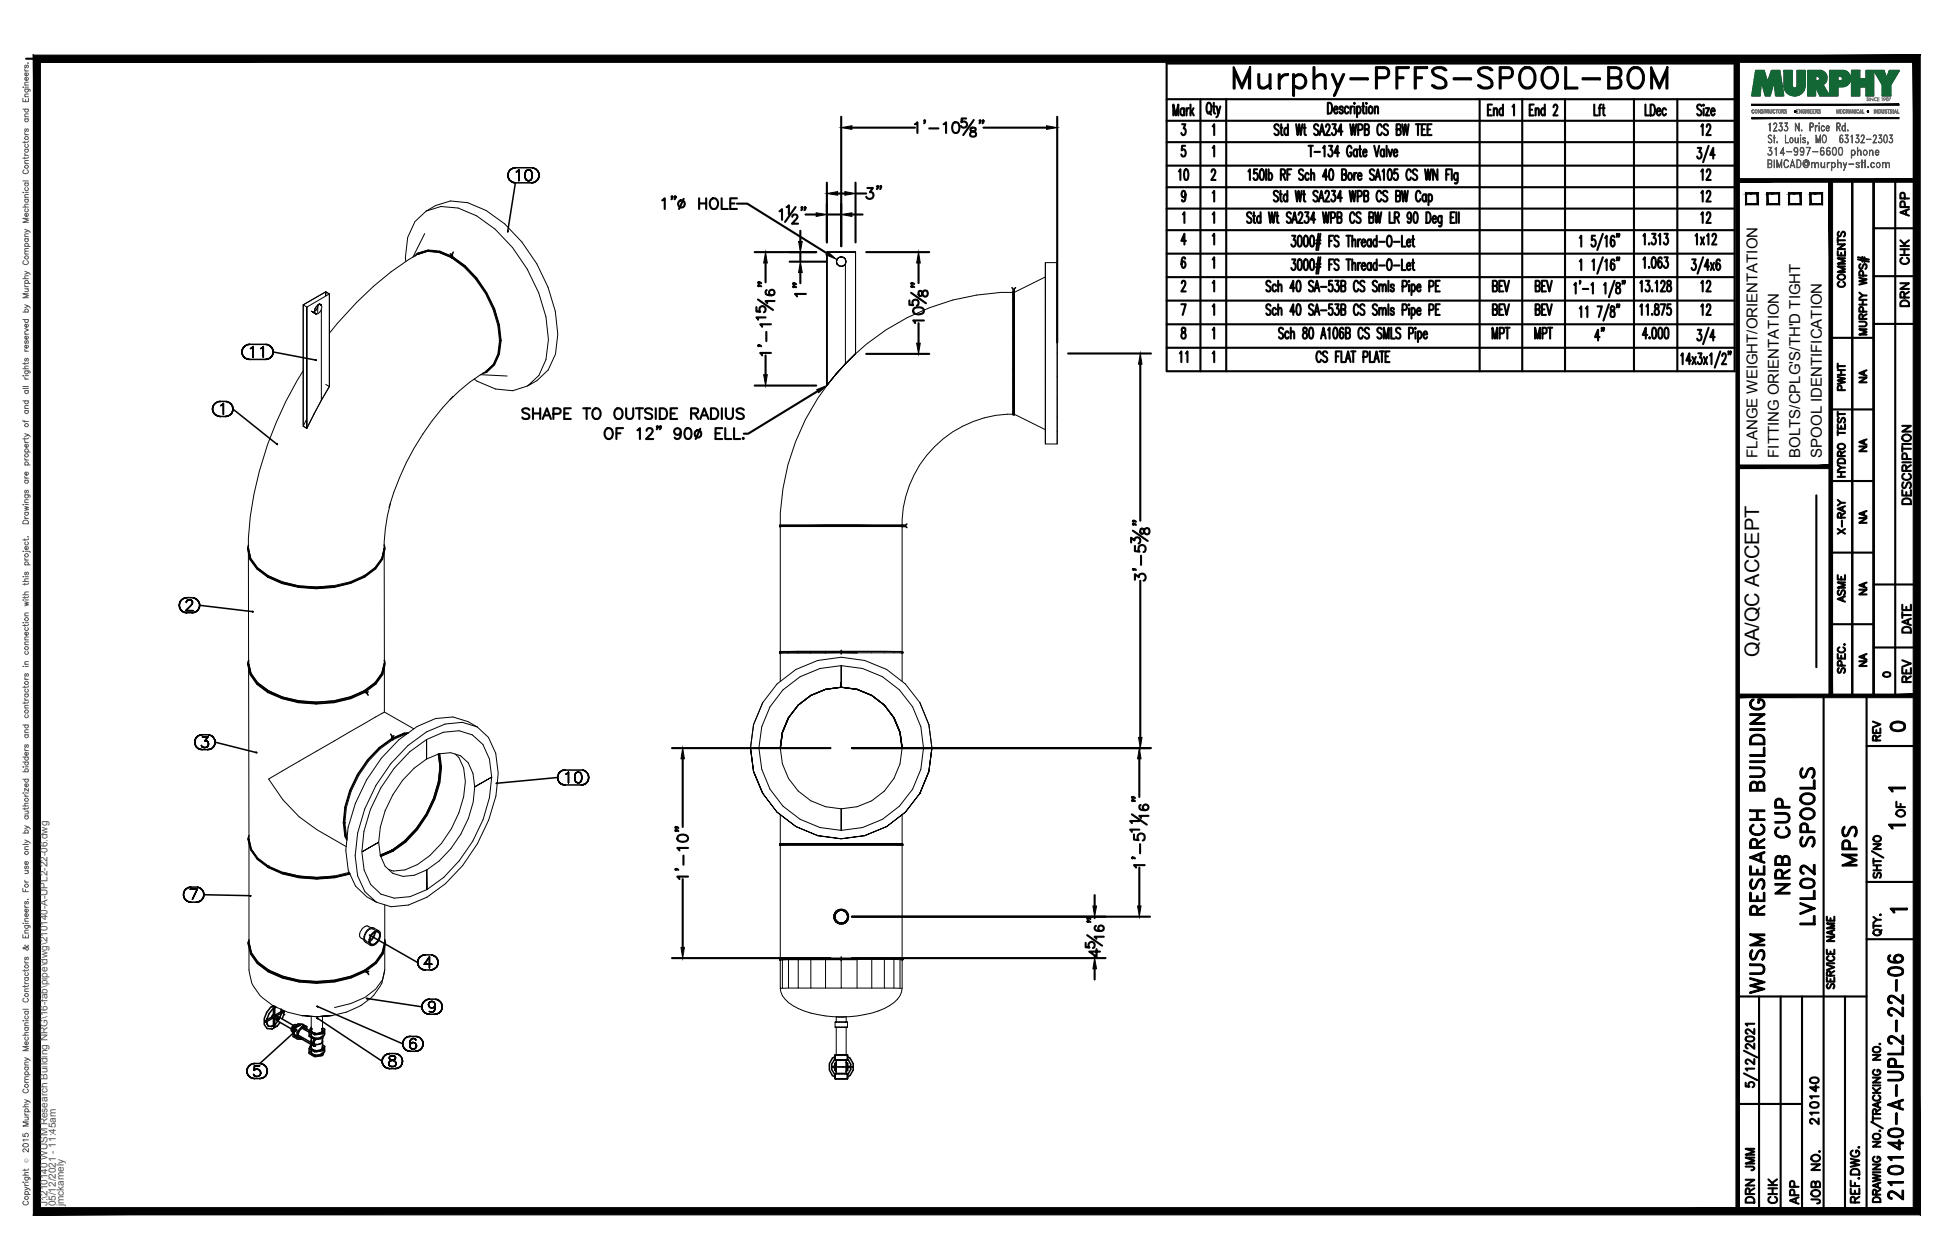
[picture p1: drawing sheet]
<svg xmlns="http://www.w3.org/2000/svg" width="432mm" height="279mm" viewBox="0 0 432 279" stroke-linecap="round" stroke-linejoin="round" font-family="sans-serif">
<defs><g id="words">
<text font-size="10.6" x="272.3" y="22.6">Murphy-PFFS-SPOOL-BOM</text>
<g font-size="6.6">
<text x="412.4" y="193.3" transform="rotate(-90 412.4 193.3)">MPS</text>
<text x="397.6" y="199.3" transform="rotate(-90 397.6 199.3)">NRB CUP</text>
<text x="403.2" y="206" transform="rotate(-90 403.2 206)">LVL02 SPOOLS</text>
<text x="391.9" y="221.5" transform="rotate(-90 391.9 221.5)">WUSM RESEARCH BUILDING</text>
<text x="422.6" y="267.1" transform="rotate(-90 422.6 267.1)">210140-A-UPL2-22-06</text>
</g>
<text font-size="6.2" x="145.7" y="47.6">1&quot; HOLE</text>
<g font-size="5.3">
<text x="379.9" y="31" transform="rotate(-90 379.9 31)">12</text>
<text x="264.2" y="41.3" transform="rotate(-90 264.2 41.3)">10</text>
<text x="379.9" y="41.3" transform="rotate(-90 379.9 41.3)">12</text>
<text x="379.9" y="45.9" transform="rotate(-90 379.9 45.9)">12</text>
<text x="379.9" y="50.8" transform="rotate(-90 379.9 50.8)">12</text>
<text x="379.9" y="66" transform="rotate(-90 379.9 66)">12</text>
<text x="339" y="70.9">BEV</text>
<text x="379.9" y="70.9" transform="rotate(-90 379.9 70.9)">12</text>
<text x="417.7" y="163.3">0</text>
<text x="389.8" y="260.7" transform="rotate(-90 389.8 260.7)">JMM</text>
<text x="389.8" y="267.8" transform="rotate(-90 389.8 267.8)">DRN</text>
<text x="399.7" y="268.1" transform="rotate(-90 399.7 268.1)">APP</text>
</g>
<g font-size="4.9">
<text x="424" y="49" transform="rotate(-90 424 49)">APP</text>
<text x="424" y="59.6" transform="rotate(-90 424 59.6)">CHK</text>
<text x="409.9" y="64.9" transform="rotate(-90 409.9 64.9)">COMMENTS</text>
<text x="424" y="69.1" transform="rotate(-90 424 69.1)">DRN</text>
<text x="356.3" y="76.9" transform="rotate(-90 356.3 76.9)">4&quot;</text>
<text x="264.2" y="81.5" transform="rotate(-90 264.2 81.5)">11</text>
<text x="409.9" y="87.8" transform="rotate(-90 409.9 87.8)">PWHT</text>
<text x="424.4" y="112.9" transform="rotate(-90 424.4 112.9)">DESCRIPTION</text>
<text x="409.9" y="119.6" transform="rotate(-90 409.9 119.6)">X-RAY</text>
<text x="409.9" y="134.8" transform="rotate(-90 409.9 134.8)">ASME</text>
<text x="424.4" y="141.5" transform="rotate(-90 424.4 141.5)">DATE</text>
<text x="424.4" y="152.4" transform="rotate(-90 424.4 152.4)">REV</text>
<text x="417.7" y="165.5" transform="rotate(-90 417.7 165.5)">REV</text>
<text x="423" y="182.4" transform="rotate(-90 423 182.4)">OF</text>
<text x="403.9" y="250.5" transform="rotate(-90 403.9 250.5)">210140</text>
<text x="394.8" y="268.1" transform="rotate(-90 394.8 268.1)">CHK</text>
<text x="404.3" y="268.1" transform="rotate(-90 404.3 268.1)">JOB NO.</text>
</g>
<g font-size="4.4">
<text x="414.5" y="86.1" transform="rotate(-90 414.5 86.1)">NA</text>
<text x="414.5" y="101.2" transform="rotate(-90 414.5 101.2)">NA</text>
<text x="414.5" y="117.1" transform="rotate(-90 414.5 117.1)">NA</text>
<text x="414.5" y="133" transform="rotate(-90 414.5 133)">NA</text>
<text x="389.9" y="145.7" transform="rotate(-90 389.9 145.7)">QA/QC ACCEPT</text>
<text x="414.5" y="148.9" transform="rotate(-90 414.5 148.9)">NA</text>
</g>
<text font-size="4" x="416.3" y="151.3">0</text>
<g font-size="3.5">
<text x="417.3" y="176.7">1</text>
<text x="417.3" y="184.9">1</text>
<text x="417.7" y="203.6">1</text>
</g>
<g font-size="3.3">
<text x="389.5" y="101.5" transform="rotate(-90 389.5 101.5)">FLANGE WEIGHT/ORIENTATION</text>
<text x="394.3" y="101.5" transform="rotate(-90 394.3 101.5)">FITTING ORIENTATION</text>
<text x="399.1" y="101.5" transform="rotate(-90 399.1 101.5)">BOLTS/CPLG'S/TH'D TIGHT</text>
<text x="403.8" y="101.5" transform="rotate(-90 403.8 101.5)">SPOOL IDENTIFICATION</text>
</g>
<g font-size="2.2" fill="#545454">
<text x="10.5" y="267.5" transform="rotate(-90 10.5 267.5)">J:\210140 WUSM Research Building NRG\16-fab\pipe\dwg\210140-A-UPL2-22-06.dwg</text>
<text x="12.4" y="267.5" transform="rotate(-90 12.4 267.5)">05/12/2021 - 11:45am</text>
<text x="14.1" y="267.4" transform="rotate(-90 14.1 267.4)">jmckamely</text>
</g>
<text font-size="1.3" fill="#545454" x="6.3" y="257.9" transform="rotate(-90 6.3 257.9)">Ó</text>
</g></defs>
<!-- layer: HP-MPS-WELD -->
<g fill="none" stroke="#000" stroke-width=".34">
<path d="M112.6 38.8l.1 .6-.1-.6M112.7 38.3l-.1 .5 .1-.5M112.7 39.4l.2 .5-.2-.5M112.9 37.9l-.2 .4 .2-.4M112.9 39.9l.4 .3-.4-.3M113.3 37.5l-.4 .4 .4-.4M113.7 37.3l-.4 .2 .4-.2M114.2 37.2l-.5 .1 .5-.1M114.2 37.2h3.6M114.5 38.1l.2-.1-.2 .1M114.7 38l.3-.3-.3 .3M115 37.7v2.4v-2.4"/>
<path d="M116.4 38.7v.3v-.3M116.4 39l.1 .6-.1-.6M116.5 38.1l-.1 .6 .1-.6M116.5 39.6l.2 .3-.2-.3M116.7 37.8l-.2 .3 .2-.3M116.7 39.9l.3 .2-.3-.2M117 37.7l-.3 .1 .3-.1M117.3 37.7h-.3h.3M117.6 37.8l-.3-.1 .3 .1M117.6 39.9l.2-.3-.2 .3M117.8 38.1l-.2-.3 .2 .3M117.8 39.6l.2-.6-.2 .6"/>
<path d="M117.8 38.1l.2 .9zM118.3 37.3l-.5-.1 .5 .1M118.8 37.5l-.5-.2 .5 .2M119.2 37.9l-.4-.4 .4 .4M119.2 39.9l.2-.5-.2 .5M119.4 38.3l-.2-.4 .2 .4M119.4 39.4l.1-.6-.1 .6M119.5 38.8l-.1-.5 .1 .5M92 56.8l.7-.6a7.8 7.8 0 0 1 7.6 .8v-.1a23.9 23.9 0 0 1 10.7 18.6l-.4 3-1 2.4-1.7 1.6-.9 .3M92.4 56.3l2.3-.7 2.6 .3 2.8 1.1 2.7 2M92.7 56.4l2.2-.8 2.6 .3 2.8 1.1M99.8 56.3l.3 .1v.7"/>
<path d="M100.1 57.1v-.1v.1M100.3 57a23.7 23.7 0 0 1 10.6 18.4l-.3 3-1.1 2.4-1.8 1.6M100.5 55.9l-.2 .4v.7M112.6 51.3v.2zM113.3 40.2l.4 .3-.4-.3M113.7 40.5h.5h-.5M117 40.1h.3h-.3M117.3 40.1l.3-.2-.3 .2M117.8 40.5h.5h-.5M117.8 40.5h-3.6l-1.6 10.8M118.3 40.5l.5-.3-.5 .3M118.8 40.2l.4-.3-.4 .3"/>
<path d="M53.7 78v.6v-.6M53.7 77.5v.5v-.5M53.7 78.6l.3 .4-.3-.4M54 77.1l-.3 .4 .3-.4M54 79l.3 .4-.3-.4M54.3 76.7l-.3 .4 .3-.4M54.3 79.4l.5 .2-.5-.2M54.8 76.4l-.5 .3 .5-.3M54.8 79.6l.5 .1-.5-.1M55.3 76.4h-.5h.5M55.3 79.7h3.6M55.3 76.4h3.6"/>
<path d="M55.5 77.3l.2-.1-.2 .1M55.7 77.2l.4-.3-.4 .3M56.1 76.9v2.3v-2.3M57.8 77.3l.2-.1-.2 .1M58 77.2l.4-.3-.4 .3M58.4 76.9v2.3v-2.3M58.9 79.7l.5-.1-.5 .1M59.4 76.4h-.5h.5M59.4 79.6l.4-.2-.4 .2M59.8 76.7l-.4-.3 .4 .3M59.8 79.4l.4-.4-.4 .4M60.2 77.1l-.4-.4 .4 .4"/>
<path d="M60.2 79l.3-.4-.3 .4M60.5 77.5l-.3-.4 .3 .4M60.5 78.6l.1-.6-.1 .6M60.6 78l-.1-.5 .1 .5M60.6 78l9.3 1.8M69.9 79.8l.2 .1zM110.7 75.6h.1h-.1M111 75.5l-.1-.1 .1 .1M224.3 63.8l.3 .3v.7M224.6 64.7v27.3h.2M224.8 64.7h-.2v27.3M224.8 64.7v27.3z"/>
<path d="M225.1 63.8l-.3 .3v.7M47.1 90.7l.1 .5-.1-.5M47.2 90.2l-.1 .5 .1-.5M47.2 91.2l.2 .5-.2-.5M47.4 89.7l-.2 .5 .2-.5M47.4 91.7l.4 .3-.4-.3M47.8 89.4l-.4 .3 .4-.3M47.8 92l.5 .3-.5-.3M48.3 89.1l-.5 .3 .5-.3M48.3 92.3l.5 .1-.5-.1M48.8 89l-.5 .1 .5-.1M48.8 92.4h1.2"/>
<path d="M48.8 89h1.2M48.9 89.9l.3-.1-.3 .1M49.2 89.8l.3-.3-.3 .3M49.5 89.5v2.4v-2.4M50 92.4l.5-.1-.5 .1M50.5 89.1l-.5-.1 .5 .1M50.5 92.3l.5-.3-.5 .3M51 89.4l-.5-.3 .5 .3M51 92l.3-.3-.3 .3M51.3 89.7l-.3-.3 .3 .3M51.3 91.7l.2-.5-.2 .5M51.5 90.2l-.2-.5 .2 .5"/>
<path d="M51.5 91.2l.1-.5-.1 .5M51.6 90.7l-.1-.5 .1 .5M51.6 90.7l9.7 7.8M61.4 98.4l.1 .2zM172.8 116.4h27.3v.3h-27.3h.2h-.2zM200 116.7h.8l.2 .3M201 116.2l-.2 .2h-.8M39.7 134.2l.1 .5-.1-.5M39.8 133.7l-.1 .5 .1-.5M39.8 134.7l.2 .5-.2-.5M40 133.3l-.2 .4 .2-.4M40 135.2l.4 .4-.4-.4"/>
<path d="M40.4 132.9l-.4 .4 .4-.4M40.4 135.6l.5 .2-.5-.2M40.9 132.6l-.5 .3 .5-.3M40.9 135.8l.5 .1-.5-.1M41.2 135.4h1.6h-1.6M41.3 133.6v-.1v.1M41.3 133.5l.1-.2-.1 .2M41.4 132.5l-.5 .1 .5-.1M41.4 135.9h1.2M41.4 132.5h1.2M41.4 133.3l.1-.2-.1 .2M41.5 133.1l.3-.1-.3 .1"/>
<path d="M41.8 133h.4h-.4M42.2 133l.2 .1-.2-.1M42.3 134.3l-1.1 1.1 1.1-1.1M42.4 133.1l.2 .2-.2-.2M42.6 133.9l-.3 .4 .3-.4M42.6 133.3l.1 .2-.1-.2M42.6 135.9l.5-.1-.5 .1M42.7 133.7l-.1 .2 .1-.2M42.7 133.5v.2v-.2M43.1 132.6l-.5-.1 .5 .1M43.1 135.8l.4-.2-.4 .2M43.5 132.9l-.4-.3 .4 .3"/>
<path d="M43.5 135.6l.4-.4-.4 .4M43.9 133.3l-.4-.4 .4 .4M43.9 135.2l.3-.5-.3 .5M44.2 133.7l-.3-.4 .3 .4M44.2 134.7l.1-.5-.1 .5M44.3 134.2l-.1-.5 .1 .5M44.3 134.2l11.7 1.4M54.9 121.5l.5 2.3 1.6 2.1a19.1 19.1 0 0 0 13.1 4.3l3.9-.3M56 135.6l.2 .1zM59.5 127.7h.1M80.8 127.6v.1v-.1M85.1 121.6l-.4 2.4-1.6 2.1-2.3 1.8a23.8 23.8 0 0 1-21.3 0l-2.4-1.8-1.5-2.1-.5-2.3"/>
<path d="M85.2 120.8l.1 .9a7.7 7.7 0 0 1-4.5 6.2 23.8 23.8 0 0 1-21.4 .1l-2.4-1.9-1.6-2-.5-2.3 .2-.9M55.1 147.3l.5 2.3 1.5 2.1 2.4 1.7-.1 .1 .1-.1 3.1 1.4 3.6 .9 3.9 .3M55.1 147.1l.5 2.2 1.5 2.1a18.9 18.9 0 0 0 13 4.3l3.9-.3 3.7-.9 3.1-1.3M55.1 146.7l-.2 .6M59.4 153.3l.1-.1-.1 .1M80.8 153.4l.1 .1-.1-.1M80.8 153.2l.6 .3 .2-.1M80.8 153.4l.6 .4 .2 .4M80.9 153.2h-.1h.1M85.2 146.4l.1 .9-.5 2.2-1.5 2.2a19.1 19.1 0 0 1-13.2 4.4l-3.9-.3-3.6-.9-3.2-1.4a7.3 7.3 0 0 1-4.5-6.4l.2-.6M85.2 147.1l-.5 2.2-1.5 2.1-2.4 1.8M174.8 159.2l-1.4 3.2-.4 3.5"/>
<path d="M186.5 144.5h-13.7v.3h.2M186.5 144.2v.3h13.6v.3h-.1M186.5 151.3v1.1zM186.5 144.7v.3M186.5 144.7l-13.7 .1M186.5 144.7l3.5 .1M198.1 159.2l1.4 3.2 .5 3.5M43.2 164.6l.1 .5-.1-.5M43.3 164.1l-.1 .5 .1-.5M43.3 165.1l.2 .5-.2-.5M43.5 163.6l-.2 .5 .2-.5M43.5 165.6l.3 .3-.3-.3"/>
<path d="M43.8 163.2l-.3 .4 .3-.4M43.8 165.9l.5 .2-.5-.2M44.3 163l-.5 .2 .5-.2M44.3 166.1l.5 .1-.5-.1M44.6 165.3l.3 .3zM44.8 162.9l-.5 .1 .5-.1M44.8 166.2h1.2M44.8 162.9h1.2M44.9 163.4h1.2h-1.2M44.9 165.6l.6 .2zM45.4 164.3h.3h-.3M45.7 164.3l.3 .1-.3-.1"/>
<path d="M45.9 165.6l-.4 .2 .4-.2M46 164.4l.1 .1-.1-.1M46 166.2l.6-.1-.6 .1M46.1 163.4l-.7 .9 .7-.9M46.1 165.4l-.2 .2 .2-.2M46.1 164.5l.1 .4-.1-.4M46.2 164.9l-.1 .5zM46.6 163l-.6-.1 .6 .1M46.6 166.1l.4-.2-.4 .2M47 163.2l-.4-.2 .4 .2M47 165.9l.4-.3-.4 .3M47.4 163.6l-.4-.4 .4 .4"/>
<path d="M47.4 165.6l.2-.5-.2 .5M47.6 164.1l-.2-.5 .2 .5M47.6 165.1l.1-.5-.1 .5M47.7 164.6l-.1-.5 .1 .5M47.7 164.6l9.1 2.3M56.8 166.8l.2 .1zM86.6 162.8l.3 .4v.7M86.9 163.9v-.1v.1M87.1 163.9v.1v-.1M87.3 163.1l-.2 .2v.7M90.5 162.5l-.9 .1a19.4 19.4 0 0 0-10.4 9.2 19.5 19.5 0 0 0-2.7 13.6l.4 .9M97.4 167.1a18.8 18.8 0 0 1-2.7 13.6l-2.2 3.3-2.6 2.7-2.8 2"/>
<path d="M97.5 170h.1M97.8 170.1h.1M110 173.7h.2zM123.6 172.4l.1 .5-.1-.5M123.6 172.4l-13.4 1.3M123.7 171.9l-.1 .5 .1-.5M123.7 172.9l.2 .5-.2-.5M123.9 171.4l-.2 .5 .2-.5M123.9 173.4l.4 .4-.4-.4M124.3 171.1l-.4 .3 .4-.3M124.3 173.8l.4 .2-.4-.2M124.7 170.8l-.4 .3 .4-.3"/>
<path d="M124.7 174l.6 .1-.6-.1M125.3 170.8h-.6h.6M125.3 174.1h3.5M125.3 170.8h3.5M125.5 171.6h.2h-.2M125.7 171.6l.3-.4-.3 .4M126 171.2v2.4v-2.4M127.4 172.2v.4v-.4M127.4 172.6l.1 .5-.1-.5M127.5 171.6l-.1 .6 .1-.6M127.5 173.1l.2 .4-.2-.4M127.7 171.3l-.2 .3 .2-.3"/>
<path d="M127.7 173.5l.4 .1-.4-.1M128.1 171.2l-.4 .1 .4-.1M128.1 173.6h.2h-.2M128.3 171.2h-.2h.2M128.3 173.6l.3-.1-.3 .1M128.6 171.3l-.3-.1 .3 .1M128.6 173.5l.2-.4-.2 .4M128.8 171.6l-.2-.3 .2 .3M128.8 174.1l.6-.1-.6 .1M128.8 173.1l.2-.5-.2 .5M128.8 171.6l.2 1zM129.4 170.8h-.6h.6"/>
<path d="M129.4 174l.4-.2-.4 .2M129.8 171.1l-.4-.3 .4 .3M129.8 173.8l.4-.4-.4 .4M130.2 171.4l-.4-.3 .4 .3M130.2 173.4l.2-.5-.2 .5M130.4 171.9l-.2-.5 .2 .5M130.4 172.9l.1-.5-.1 .5M130.5 172.4l-.1-.5 .1 .5M40.7 198.4l.1 .5-.1-.5M40.8 197.9l-.1 .5 .1-.5M40.8 198.9l.2 .5-.2-.5M41 197.4l-.2 .5 .2-.5"/>
<path d="M41 199.4l.3 .3-.3-.3M41.3 197l-.3 .4 .3-.4M41.3 199.7l.5 .3-.5-.3M41.8 196.8l-.5 .2 .5-.2M41.8 200l.5 .1-.5-.1M42.1 197.2h1.6h-1.6M42.3 196.7l-.5 .1 .5-.1M42.3 196.7h1.2M43.7 197.2l-1.1 2.4 1.1-2.4M44.1 196.8l-.6-.1 .6 .1M44.1 200l.4-.3-.4 .3M44.5 197l-.4-.2 .4 .2"/>
<path d="M44.5 199.7l.4-.3-.4 .3M44.9 197.4l-.4-.4 .4 .4M44.9 199.4l.2-.5-.2 .5M45.1 197.9l-.2-.5 .2 .5M45.1 198.9l.1-.5-.1 .5M45.2 198.4l-.1-.5 .1 .5 10.5 .3-.3-.1M55 185.9l.6 2.3 1.6 2.3a19.1 19.1 0 0 0 13 4.3l3.9-.3 3.4-.8M55.2 185.3l-.2 .6a7.3 7.3 0 0 0 4.5 6.4h.1h-.1a23.9 23.9 0 0 0 18 1.5M55.2 186l.5 2.4M57.1 190.3a19 19 0 0 0 13.1 4.3l4-.3M59.6 192.1h-.1h.1M76.2 182.3l-.1 .1 .1-.1"/>
<path d="M76.4 182.5v-.1v.1M86.9 188.5v.1v-.1M86.9 188.6l-2.6 1.1M87.1 188.7h.1M87.1 188.7l-2.7 1.2M87.1 188.6l-2.7 1.2M172.8 187.4h.2h-.2M172.8 187.1h27.3v.3h-27.3zM42.3 200.1h1.2M43.5 200.1l.6-.1-.6 .1M55.2 209.3l.5 2.2 1.5 2.1 2.4 1.8-.1 .1a24 24 0 0 0 10.7 2.4M55.2 209l.5 2.3 1.5 2.1a19.3 19.3 0 0 0 13 4.3l3.9-.3 3.7-.9 3.1-1.4"/>
<path d="M55.2 208.6l-.2 .7M59.5 215.2h.1h-.1M80.9 215.4h.1M80.9 215.1l.6 .4 .2-.1M80.9 215.4l.6 .3 .2 .4M81 215.2l-.1-.1 .1 .1M81.9 207.3l.2 .2zM82.1 207.5l10.5 5.9M85.3 208.4l.1 .8-.5 2.3-1.5 2.1a19.1 19.1 0 0 1-13.2 4.4 19 19 0 0 1-13.1-4.4l-1.5-2.1-.6-2.2 .2-.9M85.3 209l-.6 2.2-1.4 2.1-2.4 1.8M92.6 213.4l.1 .5-.1-.5M92.7 212.9l-.1 .5 .1-.5"/>
<path d="M92.7 213.9l.2 .5-.2-.5M92.9 212.4l-.2 .5 .2-.5M92.9 214.4l.3 .3-.3-.3M93.2 212.1l-.3 .3 .3-.3M93.2 214.7l.5 .3-.5-.3M93.7 211.8l-.5 .3 .5-.3M93.7 215l.6 .1-.6-.1M94.1 213.8h1.6h-1.6M94.3 211.7l-.6 .1 .6-.1M94.3 215.1h1.1M94.3 211.7h1.1M95.2 212.2l-1.1 1.6 1.1-1.6"/>
<path d="M95.2 212.2v2.4v-2.4M95.4 215.1l.6-.1-.6 .1M96 211.8l-.6-.1 .6 .1M96 215l.4-.3-.4 .3M96.4 212.1l-.4-.3 .4 .3M96.4 214.7l.4-.3-.4 .3M96.8 212.4l-.4-.3 .4 .3M96.8 214.4l.2-.5-.2 .5M97 212.9l-.2-.5 .2 .5M97 213.9l.1-.5-.1 .5M97.1 213.4l-.1-.5 .1 .5M186.5 212.5h-13.2h-.5v.3h.2"/>
<path d="M186.5 212.2v.3h13.1h.5v.3h-.1M186.5 212.8v.2M190 212.8h-17.2M54.7 237.5l.1 .5-.1-.5M54.8 237l-.1 .5 .1-.5M54.8 238l.3 .5-.3-.5M55.1 236.5l-.3 .5 .3-.5M55.1 238.5l.3 .4-.3-.4M55.4 236.2l-.3 .3 .3-.3M55.4 238.9l.5 .2-.5-.2M55.9 235.9l-.5 .3 .5-.3M55.9 239.1l.5 .1-.5-.1"/>
<path d="M56.3 238.5l-.1-.3 .1 .3M56.3 237.3l.1-.1-.1 .1M56.4 235.8l-.5 .1 .5-.1M56.4 236.3l-.1 1 .1-1M56.4 238.6l-.1-.1 .1 .1M56.4 237.2l.4-.1-.4 .1M56.4 239.2h1.2M56.8 238.7l-.4-.1 .4 .1M56.8 237.1h.3h-.3M57.1 238.7h-.3h.3M57.1 237.1l.3 .1-.3-.1M57.4 238.6l-.3 .1 .3-.1"/>
<path d="M57.4 237.2l.3 .3-.3-.3M57.6 236.3h-1.2h1.2M57.6 239.2l.5-.1-.5 .1M57.7 238.4l-.3 .2 .3-.2M57.7 237.5l.1 .3-.1-.3M57.8 237.8l-.1 .6zM58.1 235.9l-.5-.1 .5 .1M58.1 239.1l.5-.2-.5 .2M58.6 236.2l-.5-.3 .5 .3M58.6 238.9l.4-.4-.4 .4M58.8 226.4l.2 .2M59 236.5l-.4-.3 .4 .3"/>
<path d="M59 238.5l.2-.5-.2 .5M59.2 237l-.2-.5 .2 .5M59.2 238l.1-.5-.1 .5M59.3 237.5l-.1-.5 .1 .5M60.4 225.6l.3-.2-.1-.4-.3 .5 1.1 .7 .1-.4M60.6 223a4.2 4.2 0 0 0-2 4.2l.6 .9 1.1 .1a3.7 3.7 0 0 0 1.8-1.5M60.6 223.3v2.2M60.6 225.4v2.2M60.6 225.4h.1M60.6 225.5h.1M60.6 223.2v.1M60.6 227.6v.1"/>
<path d="M60.6 223.3h.3M60.6 227.6h.3M60.6 223.2h.1M60.6 227.7h.1M60.6 225.4v-.1l-1.8 1.1M60.6 225.5h.2l-1.8 1.1-.2-.2M60.6 225.5h.3M60.6 223.2l.3 .1M60.7 225.1l1 .6M60.7 225.4h.1M60.7 225.5h.1M60.7 225.3h.1"/>
<path d="M60.7 225.3l-.1 .2M60.7 225.3l.1 .1M60.7 225.3v.1M60.8 225.4h.1M60.8 225.5h.1M60.8 225.4l.1 .1M60.8 223.2h.1M60.8 227.7h.1M60.9 225.4h.1M60.9 225.5h.1M60.9 223.3v2.2M60.9 225.4v2.2"/>
<path d="M60.9 227.6l-.3 .1M61.2 223.3l-.8 .5-.8 1-.4 1.2v1.1l-.1-.2 .4 .6 .7 .1 .8-.5 .6-.7M61.4 226.3l.4-.1a.35 .35 0 0 0 .1-.4 .35 .35 0 0 0-.2-.3 .57 .57 0 0 0-.3 .8l3.5 2M61.5 225.8v.4M61.5 226.2h.1M61.8 225.7l-.3 .1M61.8 225.7h.1M61.8 225.7v.3M61.8 226l-.3 .2M61.8 225.5l3.6 2.1h-.1M62.3 223.8v1.1l-.3 .8M62.3 224.3h.1"/>
<path d="M62.3 224.4h.1M62.4 224.5h.4M62.4 224.5h.1M62.4 224.2l-.1 .1M62.5 224.2h.1M62.5 224.5h.3M62.6 224.2l.1 .3M62.6 224.2h.1M62.7 224.5l-.2-.3-1.8 1.1M62.7 224.2h.1M62.7 224.5l-1.9 1M62.8 224.2h.1"/>
<path d="M62.9 224.3l-.1 .2zM62.9 224.3h.1M62.9 224.1v.9l-.3 1M64.8 228.8l.2 .1M64.8 228.8h.2M64.9 228.1v.2M64.9 228.3l.1 .1M65 229.9h.5M65.2 228.7v.5M65.2 229.2l.2 .4 4.2 2.4-.2-.3v-.6l.3-.7M65.2 227.7l-.1 .1M65.3 227.6l.2 .1"/>
<path d="M65.3 227.6l-.4 .5M65.6 228.5l.2-.1-8.2 7.4h-1.2M65.6 227.2l.2 .1M65.8 227.4a.6 .6 0 0 0-1 .3l-.2 .5 .2 .6M65.8 227.7l.5-.3zM65.8 227.7l-.6 1M65.9 230.4h1.1M66.1 229.5l3.7 2.2-.1-.1M66.3 227.4h.2h-.2M67 228a1.32 1.32 0 0 0-.5 2.2l.2-.1M67 228a.52 .52 0 0 1 .8 .2M67 228l1.5 .9"/>
<path d="M67.1 227.4v-.3l.9 .6-1-.1-.3 .4a2 2 0 0 0-.8 2.4l-.9-.5v-1.5M67.1 227.1h-.3a1.05 1.05 0 0 0-1.3 .6l-.5 .7M67.2 227.7l1.4 .8M68 227.7v.5M68.7 229.3l-.2 .5M68.9 231.6l-.4 .9v1.1l.2-.5M69 228.5v2.4v-.2M69 229.6a1.51 1.51 0 0 0 2.4 .1M69 228.5v.2M69 227.8l-.5 1M69 228.3v.4M69 228.7a1.6 1.6 0 0 0 2.4 0"/>
<path d="M69 228.3v.2M69 232.1v.2a1.44 1.44 0 0 0 2.5 0l-.1-.2M69.2 228.1l-.2 .2M69.6 231.1v.3M69.6 231.1l.1 .5M69.6 232h.3M69.7 231.6l.2 .1M69.9 230.5l-.3 .6M70.2 223.1l.2 .2zM70.2 225.7l.2 .2zM70.4 223.2l18.9 8.3M70.4 225.8l14.3 9.5"/>
<path d="M71.3 228.1l.1 .2M71.4 228.3v.4M71.4 228.7l.1-.2v.7M71.4 230.7l.1 2M71.4 228.3l.1 .2M71.5 229.2l-.9 .1a1.15 1.15 0 0 1-1.4-.2l-.7-.3v1l1.3 .7 1.7-.2M71.5 230.3a1.2 1.2 0 0 1-.5 1.2 1.2 1.2 0 0 1-1.4 0l-.4-.2-.2-.4v2.4a1.51 1.51 0 0 0 2.4 .2M71.5 228l.5 .2M71.5 231.7l.5 .3M71.7 229.1l.3 .2M71.7 232.9l.3 .2M72 228.2l-.5 1"/>
<path d="M72 229.3l-.5 1M72 228.2v1.1M72 232v1.1M72 233.1l-.2 .2a1.04 1.04 0 0 1-1.2 .9l-.8 .1-1.3-.7M72 232l-.5 1-.5 .1a2.5 2.5 0 0 1-2.5-.6M81.2 221.4h.3zM81.5 221.4l12 1.9M84.7 235.3l.1 .5-.1-.5M84.8 234.8l-.1 .5 .1-.5M84.8 235.8l.2 .5-.2-.5M85 234.3l-.2 .5 .2-.5M85 236.3l.4 .4-.4-.4"/>
<path d="M85.4 234l-.4 .3 .4-.3M85.4 236.7l.5 .2-.5-.2M85.9 233.7l-.5 .3 .5-.3M85.9 236.9l.5 .1-.5-.1M86.2 236v-.3v.3M86.2 235.7l.1-.2-.1 .2M86.3 236.3l-.1-.3 .1 .3M86.3 234.5v.2v-.2M86.3 234.7l.1 .2-.1-.2M86.3 235.5l.2-.3-.2 .3M86.4 233.6l-.5 .1 .5-.1M86.4 237h1.2"/>
<path d="M86.4 233.6h1.2M86.4 234.2l-.1 .3 .1-.3M86.4 236.4l-.1-.1 .1 .1M86.4 234.9l.2 .1-.2-.1M86.5 235.2l.4-.1-.4 .1M86.6 235l.5 .1-.5-.1M86.8 234.1l-.4 .1 .4-.1M86.8 236.5l-.4-.1 .4 .1M86.9 235.1l.4-.1-.4 .1M87.1 235.1l.3 .1-.3-.1M87.2 236.5h-.4h.4M87.2 234.1h-.4h.4"/>
<path d="M87.3 235l.2-.1-.2 .1M87.4 235.2l.3 .3-.3-.3M87.5 236.4l-.3 .1 .3-.1M87.5 234.2l-.3-.1 .3 .1M87.5 234.9l.2-.2-.2 .2M87.6 237l.5-.1-.5 .1M87.7 236.3l-.2 .1 .2-.1M87.7 234.5l-.2-.3 .2 .3M87.7 235.5l.1 .2-.1-.2M87.7 234.7v-.2v.2M87.8 236l-.1 .3 .1-.3M87.8 235.7v.3v-.3"/>
<path d="M88.1 233.7l-.5-.1 .5 .1M88.1 236.9l.4-.2-.4 .2M88.5 234l-.4-.3 .4 .3M88.5 236.7l.4-.4-.4 .4M88.9 234.3l-.4-.3 .4 .3M88.9 236.3l.2-.5-.2 .5M89.1 234.8l-.2-.5 .2 .5M89.1 235.8l.1-.5-.1 .5M89.2 235.3l-.1-.5 .1 .5M89.3 231.5l.1 .5-.1-.5M89.4 231l-.1 .5 .1-.5M89.4 232l.2 .4-.2-.4"/>
<path d="M89.6 230.5l-.2 .5 .2-.5M89.6 232.4l.3 .4-.3-.4M89.9 230.1l-.3 .4 .3-.4M89.9 232.8l.5 .2-.5-.2M90.4 229.9l-.5 .2 .5-.2M90.4 233l.5 .1-.5-.1M90.8 231.3v.5v-.5M90.9 229.8l-.5 .1 .5-.1M90.9 233.1h1.2M90.9 229.8h1.2M91 230.7l-.2 .6 .2-.6M91 231.5l-.2 .3 .2 .5-.2-.5z"/>
<path d="M91 232.3l.2 .2-.2-.2M91.2 230.4l-.2 .3 .2-.3M91.2 231.3l-.2 .2 .2-.2M91.2 232.5l.3 .1-.3-.1M91.5 230.3l-.3 .1 .3-.1M91.5 231.2l-.3 .1 .3-.1M91.5 232.6h.1h-.1M91.6 231.2h-.1h.1M91.6 232.6l.4-.1-.4 .1M91.7 230.3h-.2h.2M92 231.3l-.4-.1 .4 .1M92 232.5l.2-.2-.2 .2"/>
<path d="M92.1 230.4l-.4-.1 .4 .1M92.1 233.1l.5-.1-.5 .1M92.2 231.5l-.2-.2 .2 .2M92.2 230.6l-.1-.2 .1 .2M92.2 232.3l.1-.3-.1 .3M92.2 231.5l.1 .5zM92.6 229.9l-.5-.1 .5 .1M92.6 233l.5-.2-.5 .2M93.1 230.1l-.5-.2 .5 .2M93.1 232.8l.4-.4-.4 .4M93.5 230.5l-.4-.4 .4 .4M93.5 232.4l.2-.4-.2 .4"/>
<path d="M93.5 223.3l.1 .5-.1-.5M93.6 222.7l-.1 .6 .1-.6M93.6 223.8l.2 .4-.2-.4M93.7 231l-.2-.5 .2 .5M93.7 232l.1-.5-.1 .5M93.8 231.5l-.1-.5 .1 .5M93.8 222.3l-.2 .4 .2-.4M93.8 224.2l.4 .4-.4-.4M94.2 221.9l-.4 .4 .4-.4M94.2 224.6l.5 .2-.5-.2M94.7 221.6l-.5 .3 .5-.3M94.7 224.8l.5 .1-.5-.1"/>
<path d="M95 222.8h.1M95 222.7l.1-.3-.1 .3M95.1 223.2l-.1-.4 .1 .4M95.1 222.4l.2-.2-.2 .2M95.2 221.6h-.5h.5M95.2 224.3l-.1-.2 .1 .2M95.2 224.9h1.2M95.2 221.6h1.2M95.3 223.4l-.2-.2 .2 .2M95.3 222.2l.4-.1-.4 .1M95.5 224.4l-.3-.1 .3 .1M95.7 223.5l-.4-.1 .4 .1"/>
<path d="M95.7 222.1h.1h-.1M95.8 224.4h-.3h.3M95.8 223.5h-.1h.1M95.8 222.1l.3 .1-.3-.1M96.1 223.4l-.3 .1 .3-.1M96.1 224.3l-.3 .1 .3-.1M96.1 222.2l.2 .2-.2-.2M96.3 223.2l-.2 .2 .2-.2M96.3 224l-.2 .3 .2-.3M96.3 222.4l.2 .4-.2 .4 .2-.4zM96.4 224.9l.5-.1-.5 .1M96.5 223.4l-.2 .6 .2-.6"/>
<path d="M96.5 222.8v.6v-.6M96.9 221.6h-.5h.5M96.9 224.8l.5-.2-.5 .2M97.4 221.9l-.5-.3 .5 .3M97.4 224.6l.3-.4-.3 .4M97.7 222.3l-.3-.4 .3 .4M97.7 224.2l.2-.4-.2 .4M97.9 222.7l-.2-.4 .2 .4M97.9 223.8l.1-.5-.1 .5M98 223.3l-.1-.6 .1 .6M185.1 234.3a2.56 2.56 0 0 0 0 4.5M185.1 233.9h.3h-.3v1.2h.3h-.3z"/>
<path d="M185.1 238.1v1.1h.3h-.3v-1.1h.3zM185.1 235.8l.3-.2-.3 .2v1.5l.3 .2-.3-.2zM185.1 234.9l-.8 1.1v.5h.8M185.1 236.7h-.8v.4l.8 1.1M185.4 235.1v1.5h2.2M185.4 236.6v1.5M185.4 239.2h2.5v-1.1h-.4h.4v1.1h-.4M185.4 233.9h2.1M185.4 235.1h2.1M185.4 238.1h2.1M187.5 233.9h.4v1.2h-.4h.4v-1.2zM187.6 235.1v3"/>
<path d="M187.6 235.6l.3 .2M187.9 234.3a2.65 2.65 0 0 1 0 4.5M187.9 235.8v1.5M187.9 234.9l.7 1.1v.5h-.7M187.9 236.7h.7v.4l-.7 1.1M187.9 237.3l-.3 .2M188.6 236.6h.1M188.7 236.6h.1M188.8 236.6h.1M188.9 236.6h.1M189 236.6h.1M189.1 236.6h.1"/>
</g>
<g fill="none" stroke="#000" stroke-width=".22">
<path d="M92.7 56.4l2.2-.8 2.6 .3 2.8 1.1a23.7 23.7 0 0 1 10.6 18.4l-.3 3-1.1 2.4-1.8 1.6M94.1 51.8l-2.6 5.3M94.5 46.8l3.2-1 3.8 .3 4.1 1.8a35 35 0 0 1 15.4 22.4l.6 5-.6 4.4-1.5 3.6-2.5 2.3 2-1.2 2.5-2.4 1.6-3.5 .5-4.4a35.3 35.3 0 0 0-11.7-24.5l-4.1-2.9-4.1-1.8-3.8-.3-3.4 1-2 1.2-2.5 2.3-1.6 3.5-.5 4.5v.9M183.3 55.9h6.3h-6.3v29.6l2-2.5M183.3 55.9v29.6l4.1-4.8M183.3 55.9h6.3h-6.3v29.6l2-2.5-2 2.5zM183.3 55.9h.1M185.5 58.5l-.1-.5 .1-.5-.1 .5 .1 .5 .5 .4M185.5 57.5l.5-.4-.5 .4M185.5 58.5l.5 .4 .5 .2M185.5 58.5l.5 .4M186 58.9l.5 .2 .5-.2"/>
<path d="M186 57.1l.5-.1-.5 .1M186.5 57a1.04 1.04 0 0 0-1 1.5M186.5 57a1.06 1.06 0 0 0-1.1 1 1.06 1.06 0 0 0 1.1 1.1M186.5 57l.5 .1-.5-.1M187 57.1l.4 .4-.4-.4M187 57.1a1.07 1.07 0 0 1 0 1.8M187 57.1l.4 .4M187.4 57.5a1.08 1.08 0 0 1-.9 1.6M187.4 57.5l.1 .5-.1 .5-.4 .4M187.4 57.5l.1 .5-.1 .5v22.2l2.2-2.3M189.6 55.9v22.5v-22.5M231.7 58.2v40.3h2.6v-40.3h-2.6v40.3"/>
<path d="M234.3 58.2v40.3M69 69l1.1 .7M69.8 69.5l.3 .2-1.1-.7 1.1 .7M69.8 69.5l.3 .2M70.5 67.6a1.63 1.63 0 0 0-.7 1.9M70.5 67.6l-.4 1.1-.4 .4M70.8 67.4l.1 .1-.4 .1M70.8 67.4l.4 .3-.4-.3 .1 .1M70.8 67.4l.4 .3M70.9 67.5l.3 .2-.3-.2M70.9 67.5l-.4 .1-.1 1.7M70.9 67.5l.3 .2 .2 .4-.2 .6v20.1l1.8-3.1-.8-.5"/>
<path d="M70.9 67.5l.3 .2M71.2 67.7l-.4-.3 .4 .3M71.2 68.7l-.3 .5-.8 .5M73 73.9a73.4 73.4 0 0 1 19.5-17.5l2.2-.7 2.6 .3 2.8 1.1a23.5 23.5 0 0 1 10.6 18.5l-.4 2.9-1 2.4-1.7 1.6a35 35 0 0 0-7.9 6.2M73 65.2l-.8-.5-5 2.9v26.9l.8 .5 1.6-3.2M73 65.2v20.5l-3.4 6.1M73 65.2l-5 2.9v26.9v-26.9l-.8-.5M189.6 78.4v-22.5v22.5l-2.2 2.3M189.6 78.4l-2.2 2.3M224.6 64.8a51.1 51.1 0 0 0-35.3 14M231.7 61.4l-6.9 3.4v3.9v-3.9M67.2 82.2a79.7 79.7 0 0 0-12.1 37.1 7.6 7.6 0 0 0 4.4 8.4 23.8 23.8 0 0 0 21.3-.1l2.3-1.8 1.6-2.1 .5-2.2a36.7 36.7 0 0 1 1.4-9.9"/>
<path d="M69.6 91.8l-1.6 3.2-.8-.5 .8-1.6M73 85.7v-20.5l-.8-.5v.9v-.9l-5 2.9v26.9M100.4 87.9a58.7 58.7 0 0 0-14.2 24.7M105.1 84.1l.6 .4 4.1 1.8 3.9 .3 3.3-1M106.5 83.1l5.9 .3M183.5 85.2a50.8 50.8 0 0 0-10.5 31.2M185.3 83l2.1-2.3-2.1 2.3M185.8 82.4l-.6 .6M187.4 80.7l-2.1 2.3M224.6 91.8a24.6 24.6 0 0 0-24.6 24.6M224.8 91.8l6.9 3.5M55.1 121.8v.4"/>
<path d="M55.1 121.7l.5 2.3 1.5 2.1 2.4 1.8a23.8 23.8 0 0 0 21.3 0l2.3-1.8 1.6-2.1 .5-2.3M85.1 121.6l.1 .5M85.2 122.4v24.7l-.5 2.2-1.5 2.1a18.9 18.9 0 0 1-13.1 4.3 18.9 18.9 0 0 1-13-4.3l-1.5-2.1-.5-2.2v-24.7M55.1 147.3v.4M55.1 148l.1 37.9M85.2 147.2v.1M85.2 147.7v-.4l-.5 2.2-1.5 2.1a19.1 19.1 0 0 1-13.1 4.4M85.2 147.9v10M173 144.5v-27.8h.4h26.6v27.8M173 144.8v6.3M174.8 159.2l-1.4 3.3zM174.8 159.2l-1.4 3.2-.4 3.5"/>
<path d="M174.8 159.2l-1.4 3.2M176.9 156.3l-2.1 2.8-1.4 3.3-.4 3.5 .4-3.5 1.4-3.2M179.7 154.2l-2.8 2.2-2.1 2.8M179.7 154.2l-2.8 2.1M183 152.9l3.5-.5 3.5 .5M183 152.9l-3.3 1.3M183 152.9l-3.3 1.3-2.8 2.1M186.5 152.4l3.5 .5 3.2 1.3M186.5 144.7l13.5 .1v6.3M186.5 152.4v-4.8v4.8M186.5 152.4l-3.5 .5M186.5 152.4l3.5 .5"/>
<path d="M190 152.9a13.5 13.5 0 0 0-15.2 6.3 13.5 13.5 0 0 1 18.4-5M190 152.9l3.2 1.3 2.8 2.2M190 152.9l3.2 1.3M193.2 154.2l2.8 2.2-2.8-2.2M193.2 154.2l2.8 2.1 2.1 2.9 1.4 3.2-1.4-3.2 1.4 3.2 .5 3.5M196 156.4l2.1 2.8zM198.1 159.1l1.4 3.3 .5 3.5M79.3 171.8a18.8 18.8 0 0 0-2.7 13.5l.3 .7a14.3 14.3 0 0 1 .7-10.6zM88.4 164.1l4-3 4.1-1.8 3.9-.3 3.3 1 2.1 1.2-3.3-1-3.8 .4-4.1 1.7a35 35 0 0 0-15.9 27.5l.6 4.4 1.6 3.5 2.5 2.4-2.1-1.2-2.5-2.4-1.6-3.5-.5-4.4a35.1 35.1 0 0 1 11.7-24.5zM89.8 162.8a19.1 19.1 0 0 0-10.3 9.1 18.7 18.7 0 0 0-2.7 13.5l.1 .3M89.8 162.8h.3h-.3M90.3 162.6a14.7 14.7 0 0 0-8.8 6l-2.2 3.2"/>
<path d="M90.8 166.7l3.8-2.7 3.7-1.6 3.5-.4 2.9 1 2.3 2.1 1.5 3.2 .5 4a31.8 31.8 0 0 1-14.4 25l-3.7 1.5-3.5 .4-3-.9-2.2-2.2-1.5-3.2-.5-4a31.7 31.7 0 0 1 10.6-22.2zM91.7 161.6l-6.5-3.7-25.7 14.8 3.2 4.6 3.6 3.8 3.9 2.9 6.5 3.7M94.6 168.3v-4.3v4.3M96.3 177.2l-1.7 3.5 1.7-3.5M97.1 167.2l.4 2.8a23.7 23.7 0 0 1-7.9 16.5 23.8 23.8 0 0 0 7.9-16.5zM97.3 167.2a5.7 5.7 0 0 1 7.5 4.3 18.7 18.7 0 0 1-2.7 13.5l-2.2 3.2-2.5 2.7-2.8 2v4.4v-4.4l-2.8 1.2a5.7 5.7 0 0 1-7.5-4.4l-.4-2.9a23.7 23.7 0 0 1 10.7-18.5M97.3 167.2h.1M97.3 167.2l-2.7 1.1M97.4 173.6l-1.1 3.6 1.1-3.6M97.4 167.2l.3 3-.3-3M97.7 170.2l-.3 3.4 .3-3.4M100.9 167.2l.8 .8 1.1 2.3 .4 3a23.4 23.4 0 0 1-10.7 18.4l-2.7 1.2-2.6 .3-1-.4"/>
<path d="M105.2 174.5l3.8-2.2-3.8 2.2M105.8 161.2l2.5 2.3 1.6 3.5 .5 4.5a34.8 34.8 0 0 1-15.8 27.5l-4.1 1.7-3.8 .4-3.3-1M167 171.1l-.6-5.3 .6 5.3M167 160.7l-.6 5.2M167 171.1l2.1 4.8zM167 171.1l2.1 4.8-2.1-4.8M167 160.7l-.6 5.1 .6 5.3M167 171.1h.1M167 160.7l2.1-4.9 3.1-4.1 4.2-3.3 4.9-1.9 5.2-.8 5.2 .8 4.8 1.9 4.2 3.3 3.2 4.1 2 4.9M169.1 175.9h.1M169.1 175.9l3.1 4.2 4.2 3.2-4.2-3.2zM173 165.8h-4.8h4.8"/>
<path d="M173 165.8a13.5 13.5 0 0 0 13.5 13.6M173.4 162.4l-.4 3.5 .4-3.5M186.5 179.4v4.7v-4.7M200 165.9l-.5-3.5a13.5 13.5 0 0 1-13 17M200 165.8h4.7h-4.7M203.9 175.9l-3.2 4.2-4.2 3.2 4.2-3.2zM203.9 175.9h.1M205.9 171.1l-2 4.8zM205.9 160.7l.7 5.1-.7 5.3 .7-5.2M205.9 160.7l.7 5.1M206.6 165.8h.1M206.6 165.8l-.7 5.3"/>
<path d="M55.2 186.8v22.2l.5 2.3 1.5 2 2.4 1.9a23.6 23.6 0 0 0 21.3 0l2.4-1.9 1.5-2 .5-2.3v-8.4M55.2 186a7.1 7.1 0 0 0 4.4 6.3 23.5 23.5 0 0 0 17.9 1.4M55.2 186.1v.4M62.7 193.4a24.6 24.6 0 0 0 14.7 0M83.9 186.8l-3.7 2.1 3.7-2.1M84.4 189.8h.1M87.1 188.6l-2.7 1.2M89.6 186.5l-2.7 2-2.6 1.1M89.9 186.6l-2.8 2 2.8-2M92.4 183.9l-2.5 2.7 2.5-2.7M94.6 180.7l-2.2 3.2 2.2-3.2M173 180.7v6.4"/>
<path d="M176.4 183.3l4.9 2 5.2 .7-5.2-.7zM186.5 186l5.2-.7 4.8-2-4.8 2zM200 180.7v6.4M55.2 209.9v5.2a9.7 9.7 0 0 0 5.8 8.2l2.7 1.1 3.2 .8 3.4 .3-3.4-.3M55.2 209.2v.5M80.1 208.1h.2M81 208.9l.3 .1M81.3 206.4a1.45 1.45 0 0 1 1.5-.6l1.2 .6a2.08 2.08 0 0 0-2.2 2 1.18 1.18 0 0 0 .3 1.2l-1.1-.7a1.81 1.81 0 0 1 .3-2.5zM81.6 205.4l.2 .2M82.3 207.5l-.2 .4a.88 .88 0 0 0-.1 1 .88 .88 0 0 0 .8 .5l.5-.3 .7-1M82.7 206a1.78 1.78 0 0 0-1.9 2l.3 .7M82.8 205.8l.2 .1"/>
<path d="M83 206.8l-.3 1-.8 .8M83.2 206.7l-.4 1.2-.8 .9M83.6 206.6l.2 .1-2.2-1.3a1.86 1.86 0 0 0-1.7 2.5l2.4 1.5a1.35 1.35 0 0 1 0-1.9M83.6 206.6l-.6 .1-.7 .8M83.6 206.6l.4 .2M84 206.4a2.16 2.16 0 0 1-1 3.1l-.6 .2-.3-.1M84 206.8l.1 .6-.1 .7M85.2 209.1l.1 .1M85.3 215l-.5 2.3-1.5 2.1-2.4 1.8-3.1 1.3-3.6 .9M85.3 209.9v5.1a9.8 9.8 0 0 1-5.9 8.3l-2.6 1.1-3.5 .8h.3M85.3 209.6v-.4l-.5 2.3-1.5 2.1-2.4 1.8-3.1 1.3-3.7 .9-3.9 .3M173 219.1a5.8 5.8 0 0 0 3.9 4.5 25.4 25.4 0 0 0 19.1 0 6.9 6.9 0 0 0 3.8-3.7l.2-.8v-6.3h-.5v6.3"/>
<path d="M173 212.5v-25.1h27v25.1M173.4 212.8h-.4v6.3h.4M174.8 212.8h-1.4v6.3h1.4M176.9 212.8h-2.1v6.3h2.1M179.7 212.8h-2.8v6.3h2.8M183 212.8h-3.3v6.3h3.3M184.9 202.8v.9M184.9 203.7a1.67 1.67 0 0 0 1.3 1.2 1.67 1.67 0 0 0 1.7-.8M184.9 202.8a1.67 1.67 0 0 1 1.6-1.2 1.67 1.67 0 0 1 1.6 1.2M185.1 202.9v.8zM185.1 202.9a1.41 1.41 0 0 0 1.4 1.8M186.1 201.9h.7"/>
<path d="M186.1 201.9a1.53 1.53 0 0 0-1 1M186.5 212.8h-3.5v6.3h3.5M186.5 204.7l.3-.1-.3 .1M186.8 204.6l.4-.1-.4 .1M186.8 204.6l-.3 .1M186.8 201.9l.4 .2M187.2 202.1l-.4-.2 .4 .2M187.2 204.5l.2-.3-.2 .3M187.2 204.5l-.4 .1M187.2 202.1l.2 .2M187.4 202.3l-.2-.2 .2 .2M187.4 204.2l.3-.2-.3 .2"/>
<path d="M187.4 202.3l.3 .3M187.7 202.6l-.3-.3 .3 .3M187.7 204l.1-.3-.1 .3M187.7 204l-.5 .5M187.7 202.6l.1 .3M187.8 202.9l-.1-.3 .1 .3M187.8 202.9l-.1 1.1M188.1 202.8v.9l-.2 .4M190 212.8h-3.5v6.3h13.5M193.2 212.8h-3.2v6.3M196 212.8h-2.8v6.3M198.1 212.8h-2.1v6.3"/>
<path d="M199.5 212.8h-1.4v6.3M69 225.4v4.2a1.48 1.48 0 0 0 2.4 .2M70.3 225.5l3-.3-3 .3M71.5 225.4v3.8M73.6 225.2l-3.3 .3 3.3-.3M185.1 226.6v1.2M185.2 227.8h2.7M185.2 226.6h2.6M185.4 226.6v-1.1h2.2v1.1M185.4 235.1h2.2M185.4 227.8v6.1M187.6 235.1h.1"/>
<path d="M187.6 227.8v6.1M187.9 226.6l-.1 1.2"/>
<circle cx="186.5" cy="165.9" r="18.3"/>
</g>
<g fill="#000">
<circle cx="84.4" cy="189.8" r=".17"/>
<circle cx="58.7" cy="226.5" r=".17"/>
<circle cx="58.8" cy="226.4" r=".17"/>
<circle cx="58.8" cy="226.6" r=".17"/>
<circle cx="58.9" cy="226.6" r=".17"/>
<circle cx="59" cy="226.6" r=".17"/>
<circle cx="60.6" cy="225.4" r=".17"/>
<circle cx="60.6" cy="225.5" r=".17"/>
<circle cx="60.6" cy="223.3" r=".17"/>
<circle cx="60.6" cy="227.6" r=".17"/>
<circle cx="60.6" cy="225.3" r=".17"/>
<circle cx="60.6" cy="223.2" r=".17"/>
<circle cx="60.6" cy="227.7" r=".17"/>
<circle cx="60.6" cy="227.5" r=".17"/>
<circle cx="60.7" cy="225.5" r=".17"/>
<circle cx="60.8" cy="225.6" r=".17"/>
<circle cx="60.8" cy="225.5" r=".17"/>
<circle cx="60.9" cy="223.2" r=".17"/>
<circle cx="60.9" cy="225.4" r=".17"/>
<circle cx="60.9" cy="227.7" r=".17"/>
<circle cx="62.6" cy="224.2" r=".17"/>
<circle cx="62.6" cy="224.5" r=".17"/>
<circle cx="62.7" cy="224.4" r=".17"/>
<circle cx="62.9" cy="225" r=".17"/>
<circle cx="67" cy="230.4" r=".17"/>
</g>
<!-- layer: PS-BDR -->
<g fill="#000" stroke="#000" stroke-width=".22">
<path d="M388.3 26.1v.2l32.6-.2zM388.3 26.3l32.6-.2v.2z"/>
<path d="M388.3 23.1v.3l32.6-.3zM388.3 23.4l32.6-.3v.3z"/>
<path d="M7.4 12.2v257.2l1.6-1.6zM7.4 12.2l1.6 1.6v254zM7.4 12.2l1.6 1.6 416.6-1.6zM9 13.8l416.6-1.6-1.5 1.6zM425.6 12.2l-1.5 1.6 1.5 255.6zM424.1 13.8l1.5 255.6-1.5-1.6zM7.4 269.4h418.2l-1.5-1.6zM9 267.8h415.1l-416.7 1.6z"/>
</g>
<!-- layer: PS-BDR-T -->
<g fill="none" stroke="#000" stroke-width=".47">
<path d="M415.3 40v114.3h-4.7v-114.2v114.2h-4.8v-114.2M387 42.9h2.6v2.4h-2.6zM391.8 42.9h2.6v2.4h-2.6zM396.6 42.9h2.5v2.4h-2.5zM401.3 42.9h2.6v2.4h-2.6zM411.8 57.5l2.5 .5M411.8 57.1l2.5 .5M412.4 58.6a.59 .59 0 0 0-.3 .5 .59 .59 0 0 0 .4 .5l.3-.1 .3-.8 .4-.1a.64 .64 0 0 1 0 1M412.8 57v1M413.3 57.1v1M405.8 74.9h9.5M412.1 71.3l1.4 .1a.52 .52 0 0 1 .2 .6 .52 .52 0 0 1-.4 .4h-1.2"/>
<path d="M412.1 61.6l1.7 .4-1.7 .3 1.7 .4-1.7 .4M412.1 67.5h1.7M412.1 66.5h1.7M412.1 64.9l.8 .6M412.9 70.7l-.1-.9-.4-.1-.3 .3v.7h1.7M412.9 66.5v1M413 69.1l-.1-.9-.5-.1-.3 .3v.7h1.7M413 61.1l-.1-.9-.5-.1-.3 .3v.7h1.7M413.8 73h-1.7l1.7 .6-1.7 .6h1.7M413.8 65.5h-.9l-.8 .6M413.8 69.7l-.9 .5M405.8 90.8h9.5"/>
<path d="M407.4 94.1v1h1.6v-1M407.4 96h1.6M407.4 91.3v1.1M407.4 95.4v1.1M407.4 91.8h1.6M407.4 98.7a.79 .79 0 0 1 1-.3 .79 .79 0 0 1 .5 .9 .78 .78 0 0 1-1 .3 .78 .78 0 0 1-.5-.9zM407.6 92.7a.59 .59 0 0 0-.3 .5 .59 .59 0 0 0 .4 .5l.3-.1 .3-.8 .4-.1a.65 .65 0 0 1 0 1M408.1 94.5v.6M402.6 109.8v38.1M405.8 106.7h9.5M407.4 105.7h1.6M407.4 104.7h1.6"/>
<path d="M407.4 103.1l.7 .6M407.4 102a.9 .9 0 0 1 1.6 .2v.5h-1.6zM408.1 101.1l-.1-.9-.3-.1-.3 .3v.7h1.6M408.1 104.7v1M409 103.7h-.9l-.7 .6M409 100.1l-.9 .5M405.8 122.5h9.5M405.8 138.4h9.5M407.4 145v1h1.6v-1M407.6 148.2a.59 .59 0 0 0-.3 .5 .59 .59 0 0 0 .4 .5l.3-.2 .3-.7 .4-.1a.65 .65 0 0 1 0 1M407.7 143.5a.59 .59 0 0 0-.3 .7 .59 .59 0 0 0 .6 .5h.4a.59 .59 0 0 0 .6-.5 .59 .59 0 0 0-.4-.7M408.1 145.4v.6"/>
<path d="M408.2 147.6l-.1-.9-.4-.2-.3 .4v.7h1.6M408.8 142.9h.2z"/>
</g>
<!-- layer: PS-DIM -->
<path d="M5.8 13h419" fill="none" stroke="#000" stroke-width=".47"/>
<!-- layer: 0 -->
<g fill="none" stroke="#000" stroke-width=".47">
<path d="M415.3 40v114.3M420.1 40v114.3M415.3 50.6h9.5M415.3 61.2h9.5M415.3 71.8h9.5M415.3 129.6h9.5M415.3 143.6h9.5M386.6 238l2.9 1.5M386.6 233l2.9 1.5M387 230l.8-.2a.85 .85 0 0 1 1.1 .6 1.14 1.14 0 0 1-1.9 0zM388.9 237h-1.9l.3 .4M388.9 234.9v1.1l-1-.8-.6-.3-.3 .2v.5l.4 .3"/>
<path d="M388.9 231.4v1.2l-1-.8-.6-.3-.3 .2v.5l.4 .3M388.9 228.2v1.1l-1-.8-.6-.3-.3 .2v.5l.4 .3M388.9 227h-1.9l.3 .4M387 240.1v.8l.8 .1a.62 .62 0 0 1 0-.9 .62 .62 0 0 1 .9 .1 .62 .62 0 0 1-.2 .9"/>
</g>
<g fill="#000" stroke="#000" stroke-width=".22">
<path d="M384.8 13l.8 255.6v-255.6zM384.8 13l.8 255.6h-.8z"/>
<path d="M385.2 39.6v.8l39.6-.8zM385.2 40.4l39.6-.8v.8z"/>
<path d="M424.5 40l.8 114.3v-114.3zM424.5 40l.8 114.3h-.8z"/>
<path d="M385.2 153.9v.8l39.6-.8zM385.2 154.7l39.6-.8v.8z"/>
</g>
<!-- layer: PS-LOGO -->
<g fill="none" stroke="#545454" stroke-width=".22">
<path d="M5.1 19.3h.1zM5.5 19.8h.9l.2 .1v.4M5.5 15.3v.3l.3 .1M5.5 18.9h.8M5.5 15.7h.8M5.5 19.3h.8M5.7 19.8a.38 .38 0 0 0-.1 .5 .38 .38 0 0 0 .6 0 .38 .38 0 0 0-.1-.5M5.7 14.4l-.2 .3v.3h.3l.1-.4 .2-.2 .2 .3-.2 .4M6.1 17.2a.38 .38 0 0 1 .1 .5 .38 .38 0 0 1-.6 0 .38 .38 0 0 1 .1-.5h.1v.7M6.1 16.2a.38 .38 0 0 1 .1 .5 .38 .38 0 0 1-.6 0 .38 .38 0 0 1 .1-.5h.1v.6M6.2 13.9v.1zM6.3 18.2l-.8 .1v.3l.2 .3"/>
<path d="M5.1 21.8v.7h1.2v-.7M5.1 24.2h1.2M5.4 37.7a.43 .43 0 0 0-.3 .5 .43 .43 0 0 0 .4 .3h.3a.43 .43 0 0 0 .5-.3 .43 .43 0 0 0-.3-.5M5.5 34v.3l.3 .1M5.5 29.4v.3l.3 .2M5.5 31.3v.4M5.5 34.8v.4M5.5 36.2h.8M5.5 34.4h.8M5.5 33.1h.8M5.5 29.9h.8M5.5 26.4h.8"/>
<path d="M5.5 25.9h.8M5.5 21.4h.8M5.7 33.1a.38 .38 0 0 0-.1 .5 .38 .38 0 0 0 .6 0 .38 .38 0 0 0-.1-.5M5.7 32a.4 .4 0 0 0-.1 .6 .4 .4 0 0 0 .6 0 .4 .4 0 0 0-.1-.6M5.7 28.6l-.2 .2v.3h.3l.1-.4 .2-.1 .2 .2-.2 .4M5.7 26.4a.38 .38 0 0 0-.1 .5 .38 .38 0 0 0 .6 0 .38 .38 0 0 0-.1-.5M5.7 24.2a.38 .38 0 0 0-.1 .6 .38 .38 0 0 0 .6 0 .38 .38 0 0 0-.1-.6M5.7 22.1v.4M6.3 35.6h-.8v.3l.2 .3M6.3 34.8l-.3 .3h-.9M6.3 31.3l-.3 .3h-.9M6.3 25.3h-.8v.3l.2 .3"/>
<path d="M6.3 20.9h-.8v.3l.2 .2M391.9 34.2l.2 .2M392 36.3l.6-.1v-.6l-.6-.1v1.6l.6-.1v-.6h-.6M392.1 30a.44 .44 0 0 1 .7 .2 .38 .38 0 0 0-.6-.2 .38 .38 0 0 0-.1 .5l.4 .3a.46 .46 0 0 1 .2 .7 .46 .46 0 0 1-.7-.1 .41 .41 0 0 0 .6 .1 .41 .41 0 0 0 0-.6l-.6-.4zM392.3 33.3a.53 .53 0 0 1 .5 .8 .53 .53 0 0 1-.9 0 .47 .47 0 0 0 .7 .2l.2-.3M392.4 27.2l-.1 1.9v-1.7l-.2 .2zM392.4 36.3l.3 .1v.6l-.8 .2v-1.8l.8 .2v.6l-.3 .2M392.5 33.4a.51 .51 0 0 1 .3 .5 .51 .51 0 0 1-.3 .5M392.7 32.8l-.7-.1h.8l-.5 .7M392.7 32.7l-.5 .7 .4 .1 .2 .3M393.1 30.5l.4 .1zM393.1 29l.8 .1h-.8l.7-1.3-.2-.5h-.2l-.3 .4 .1-.3a.39 .39 0 0 1 .6 0 .39 .39 0 0 1 0 .5l-.7 1.2"/>
<path d="M393.3 35.4v1.8zM393.3 29.9v1.8zM393.4 33l.4-.3v1.7l-.1-1.6zM393.9 35.4l.5 1.5 .6-1.5v1.8l-.1-1.4-.5 1.4-.5-1.4v1.4zM393.9 31.4l.1 .3zM393.9 31.5l.1 .1zM394.4 28.8l.1 .2M394.7 27.9a.55 .55 0 0 1 .4 .7 .55 .55 0 0 1-.7 .4l-.1-.3 .4 .3 .3-.4M394.7 33.9l.9 .1h-1l.7-1.3v1.7v-1.5l-.6 1.1M394.8 28l.2 .5-.2 .5M395 27.3l-.6-.1h.6l-.3 .8M395 27.2l-.4 .8 .4 .1v.3"/>
<path d="M395.5 28.8l.2 .2M395.7 35.5a.47 .47 0 0 1 .7 .3l-.3-.3h-.3a1.08 1.08 0 0 0 0 1.6h.3l.3-.3a.44 .44 0 0 1-.4 .4 .44 .44 0 0 1-.5-.4l-.1-.7zM395.8 29.9v1.7l.7 .1h-.7zM395.8 27.9a.55 .55 0 0 1 .5 .7 .55 .55 0 0 1-.7 .4l-.1-.3 .4 .3 .4-.4M396 28l.3 .5-.3 .5M396 33.6l1.2 .1zM396.2 27.3l-.6-.1h.7l-.5 .8M396.2 27.2l-.4 .8 .3 .1 .2 .3M396.9 30.6a.57 .57 0 0 1 .7 .4 .57 .57 0 0 1-.4 .7l-.3-.1-.2-.4zM396.9 36.8h.8M397 30.6a.52 .52 0 0 1 .4 .5 .52 .52 0 0 1-.4 .5l-.2-.4zM397 36.7h.7"/>
<path d="M397.3 35.4l.6 1.8-.6-1.5-.5 1.5zM397.7 33.3l.3 .4 .3-.1 .2-.3M397.7 33.1l.3-.3h.3l.2 .3M397.8 34.3h.5M397.9 30.5l.1 1 .3 .1 .3-.2-.3 .3-.3-.1-.1-.2zM398 27.2l.8 1.6v-1.6v1.9l-.8-1.6v1.6zM398 32.8l-.3 .4 .3 .5M398.2 32.8a1.22 1.22 0 0 1 .1 1.6M398.3 35.4h.5a1.05 1.05 0 0 1 0 1.8h-.5zM398.3 35.5a.84 .84 0 0 1 .9 .5 .84 .84 0 0 1-.2 .9l-.7 .2zM398.5 33.5l-.2 .2a.49 .49 0 0 1-.6-.2 .49 .49 0 0 1 .1-.6 .49 .49 0 0 1 .7 0v.4a.81 .81 0 0 1-.5 1.1l-.3-.2 .1 .2M398.5 33.3l-.3 .4"/>
<path d="M398.6 30.5v1.2zM399 30l.1-.1v.3zM399.1 33.3l.3 .4 .3-.1 .1-.3M399.1 33.1l.3-.3h.3l.1 .3M399.1 30h.1M399.1 30.5v1.2zM399.1 34.3h.6M399.4 28.8v.3l-.1-.1zM399.4 28.9h.1M399.4 32.8a.51 .51 0 0 0-.3 .4 .51 .51 0 0 0 .3 .5M399.5 32.8a1.22 1.22 0 0 1 .1 1.6M399.6 31.5h.6"/>
<path d="M399.6 30.8l.6 .6-.2 .3-.4-.1v-.2l.1 .2M399.6 30.7h.6M399.7 30.6v.3M399.8 33.5l-.1 .2a.5 .5 0 0 1-.7-.5 .5 .5 0 0 1 .7-.4l.2 .5a.83 .83 0 0 1-.5 1.1l-.3-.2 .1 .2M399.8 33.3l-.3 .4M399.9 35.6a.74 .74 0 0 1 1 .2 .74 .74 0 0 1-.1 1l-.1-1 .1 .9a.68 .68 0 0 0-.3-1.2 .68 .68 0 0 0-.8 .9 .66 .66 0 0 0 .4 .7 .66 .66 0 0 0 .7-.2 .7 .7 0 0 1-.9 .1 .7 .7 0 0 1-.2-.8zM400 36l.2-.2 .4 .1 .1 .2-.5-.2-.2 .3 .1 .4 .4 .1 .2-.2-.1 .2-.4 .1-.2-.2zM400.1 30.6l.1 .2-.2-.3-.4 .1v.2l.6 .5M400.1 31.2v.4M400.7 31.5h.1M400.8 31.9l-.1-.5 .1 .4-.2 .2M400.8 31.7v.1"/>
<path d="M401.3 28.1l.6-.1v-.6l-.6-.1-.1 1.8v-1.9h.5l.2 .4v.4l-.2 .2h-.4M401.3 32.7l-.7 1.7 .7-1.7h-.9l.9 .1M401.6 36v1.2zM401.8 33.6l1.2 .1zM401.8 36.1h.5l.1 1.1-.2-1-.3-.1-.3 .3zM402.4 27.8v1.3zM402.5 29.9l.5 1.5 .5-1.5v1.8l-.1-1.4-.4 1.4-.4-1.4-.1 1.4zM402.6 36.1h.4l.1 1.1-.1-1-.3-.1-.3 .3zM402.6 27.9l.3-.1-.3 .2-.2 .4zM403.2 27.2l.1 .1v.2zM403.2 27.3h.1M403.2 27.8l.1 1.3z"/>
<path d="M403.5 34l.4 .4 .3-.1 .1-.3M403.5 33.8l.4-.4 .3 .1 .1 .3M403.6 36l.2 1 .3 .1 .3-.2-.3 .3-.4-.1zM403.7 32.8h.5M403.8 32.8l-.2 .2a1.17 1.17 0 0 0 .2 1.4M403.8 27.9l.4-.1 .2 .4-.2-.3a.54 .54 0 0 0-.4 .6 .54 .54 0 0 0 .4 .5l.2-.3-.2 .4h-.2l-.3-.5zM403.8 33.4l-.3 .5M404.1 33.4l.2 .5-.2 .5M404.1 30l.2-.1a.95 .95 0 0 1 .6 .9 .95 .95 0 0 1-.6 .9 1.24 1.24 0 0 1-.2-1.7zM404.1 30.1l.2-.1a.87 .87 0 0 1 .5 .8 .87 .87 0 0 1-.5 .8 1.19 1.19 0 0 1-.2-1.5zM404.2 32.8l.1 .1-.4-.2a1.42 1.42 0 0 0-.2 1.7 .49 .49 0 0 0 .6-.2 .49 .49 0 0 0-.1-.7 .49 .49 0 0 0-.7 .1M404.4 36l.1 1.2z"/>
<path d="M404.8 28.4h.6l-.2-.5a.54 .54 0 0 0-.4 .6 .54 .54 0 0 0 .4 .5l.2-.3-.2 .4a.63 .63 0 0 1-.4-.6 .63 .63 0 0 1 .4-.7l.3 .7h-.7M404.9 34l.3 .4 .3-.1 .2-.3M404.9 33.8l.3-.4 .3 .1 .2 .3M405 36l.1 1.2zM405.1 32.8h.5M405.1 32.8l-.1 .2a1.17 1.17 0 0 0 .2 1.4M405.2 33.4l-.3 .5M405.3 36.1l.3-.1-.5 .5zM405.4 33.4l.3 .5-.3 .5M405.5 32.8l.2 .1a.36 .36 0 0 0-.6-.1l-.2 .6v.8l.2 .2a.49 .49 0 0 0 .6-.2 .49 .49 0 0 0-.1-.7 .49 .49 0 0 0-.7 .1M406 36v1.8zM406.2 36.1a.53 .53 0 0 1 .7 .5 .53 .53 0 0 1-.7 .5l-.2-.2 .3 .2a.51 .51 0 0 0 .5-.5 .51 .51 0 0 0-.5-.5l-.3 .2z"/>
<path d="M406.3 32.8l.4-.1a1.13 1.13 0 0 1 0 1.7h-.1a1.28 1.28 0 0 1-.3-1.6zM406.3 34.3h.6M406.3 32.8h.6M406.4 32.8l-.2 .6 .2 1M406.8 32.8l.2 .6-.2 1M407.2 28.1l.6-.1v-.6l-.6-.1-.1 1.8v-1.9l.7 .1 .1 .7-.3 .2h-.4M407.3 35.4l.1 1.8zM407.5 28.2l.4 .9-.3-.9M407.6 36.1h.5l.1 1.1-.2-1-.3-.1-.3 .3zM407.7 32.8l.3-.1a1.13 1.13 0 0 1 0 1.7h-.1a1.28 1.28 0 0 1-.2-1.6zM407.7 34.3h.5M407.7 32.8h.5"/>
<path d="M407.8 32.8l-.2 .6 .2 1M407.8 31.3l.3 .3 .4-.3M407.8 31l.3-.3 .4 .3M408 30.1h.4M408 30l-.1 .3a1.28 1.28 0 0 0 .2 1.3M408.1 30.7l-.3 .4M408.2 32.8l.2 .6-.2 1M408.2 30.7l.3 .4-.3 .5M408.4 30l.1 .2a.33 .33 0 0 0-.5-.2l-.2 .7 .2 .9a.48 .48 0 0 0 .5-.5 .48 .48 0 0 0-.5-.4l-.2 .1M408.5 27.9l.3-.1 .2 .3-.2-.2a.54 .54 0 0 0-.5 .6 .54 .54 0 0 0 .5 .5l.2-.2-.2 .3-.5-.3zM409 27.2l.1 1.9zM409 37l-.5-1 .5 1.2"/>
<path d="M409 31.4l.1 .2M409.2 30.7l.4 .1 .1 .2M409.3 30.6a.53 .53 0 0 1 .4 .6 .53 .53 0 0 1-.7 .4v-.2a.36 .36 0 0 0 .6 .1l.1-.2M409.3 36l-.6 1.8zM409.4 30.7l.3 .4-.3 .5M409.6 28.8v.3zM409.6 28.9v.1zM409.6 30l-.6-.1h.7l-.4 .8M409.6 29.9l-.4 .8M409.8 36.4h1.1zM410.4 33.3v1.7zM410.6 33.3a.53 .53 0 0 1 .7 .6 .53 .53 0 0 1-.7 .5l-.2-.2 .3 .2a.51 .51 0 0 0 .5-.5 .51 .51 0 0 0-.5-.6l-.3 .2z"/>
<path d="M410.6 29.9l-.1 1.8v-1.6l-.2 .2zM411.3 31.4l.2 .2M411.5 37h.6M411.5 36.4l.6 .3v.2a.38 .38 0 0 1-.3 .3 .38 .38 0 0 1-.4-.3l.2 .2M411.5 36.2h.6M411.6 36.1v.3M411.6 30.6a.52 .52 0 0 1 .5 .6 .52 .52 0 0 1-.7 .4l-.1-.2a.36 .36 0 0 0 .6 .1l.2-.2M411.7 32.7l.1 1.7zM411.8 30.7l.3 .4-.1 .3-.2 .2M412 36.1l.1 .2a.38 .38 0 0 0-.3-.3 .38 .38 0 0 0-.4 .3l.7 .5M412 36.7v.4M412 33.3h.5v1.1v-.8l-.2-.3-.5 .3z"/>
<path d="M412 30l-.6-.1h.7l-.5 .8M412 29.9l-.4 .8 .3 .1 .2 .2M412.5 36l.5 .1zM412.5 31.6l.8 .1h-.8l.7-1.3-.2-.4h-.2l-.3 .3 .1-.2a.39 .39 0 0 1 .6-.1 .39 .39 0 0 1 0 .6l-.7 1.1M412.7 35.4l.1 1.8zM413.2 33.3a.54 .54 0 0 1 .7 .6 .54 .54 0 0 1-.7 .5l-.2-.5zM413.4 35.4l.1 1.8zM413.7 30.8l1 .1zM414 36.9l.2 .1-.1 .2zM414 37l.1 .1zM414.4 33.3v1.1zM414.6 33.3h.5l.1 1.1-.1-1-.3-.1-.4 .3z"/>
<path d="M414.7 36.3l.3-.3 .4 .1v.3v-.2a.46 .46 0 0 0-.7 .4 .46 .46 0 0 0 .7 .4v-.1l-.2 .3a.59 .59 0 0 1-.5-.3 .59 .59 0 0 1 0-.6zM415.2 31.6l.8 .1h-.9a1.94 1.94 0 0 0 .8-1.4l-.2-.3h-.3l-.2 .3 .1-.2 .4-.2 .2 .5-.7 1.3M415.7 33.8h.7l-.2-.5a.48 .48 0 0 0-.5 .6 .48 .48 0 0 0 .6 .4l.1-.2-.1 .3a.53 .53 0 0 1-.6-.5 .53 .53 0 0 1 .6-.6l.2 .6h-.8M416 36.3l.1-.2a.53 .53 0 0 1 .7 .5 .53 .53 0 0 1-.7 .5l-.1-.2zM416.4 31.4l.2 .2M416.7 30.6a.53 .53 0 0 1 .5 .6 .53 .53 0 0 1-.7 .4l-.2-.2 .5 .2 .3-.3M416.9 30.7l.2 .4-.2 .5M417.1 30l-.6-.1h.6l-.4 .8M417.1 29.9l-.5 .8 .4 .1 .1 .2M417.3 36l.1 1.2zM417.5 36.1h.5l.1 1.1-.1-.8-.2-.3-.4 .3zM417.7 30l.3-.1a1.32 1.32 0 0 1 0 1.8l-.3-.1-.2-.7z"/>
<path d="M417.7 31.5h.5M417.7 30.1h.5M417.8 30l-.2 .7 .2 .9M418.2 30l.1 .7-.1 .9M418.3 36.1h.4l.1 1.1-.1-1-.3-.1-.3 .3zM418.8 31.4l.2 .2M419.1 30.6a.53 .53 0 0 1 .4 .6 .53 .53 0 0 1-.7 .4v-.2a.36 .36 0 0 0 .6 .1l.1-.2M419.3 30.7l.2 .4-.2 .5M419.4 30l-.6-.1h.7l-.4 .8M419.4 29.9l-.4 .8 .4 .1 .1 .2M5.1 42.7h.1zM5.1 45.9h1.2"/>
<path d="M5.1 40.1h1.2M5.4 57.8a.43 .43 0 0 0-.3 .5 .43 .43 0 0 0 .4 .4h.3a.43 .43 0 0 0 .5-.4 .43 .43 0 0 0-.3-.5M5.5 50.8l.8 .4-.8 .3M5.5 56.3h.8M5.5 54.6h1.2M5.5 52.9h.8M5.5 52.5h.8M5.5 44.2h.8M5.5 43.8h.8M5.5 40.6h.8M5.5 42.7h.8M5.7 54.6a.38 .38 0 0 1-.1-.5 .38 .38 0 0 1 .6 0 .38 .38 0 0 1-.1 .5"/>
<path d="M5.7 52.9a.38 .38 0 0 0-.1 .6 .38 .38 0 0 0 .6 0 .38 .38 0 0 0-.1-.6M5.7 46.3a.38 .38 0 0 0-.1 .6 .38 .38 0 0 0 .6 0 .38 .38 0 0 0-.1-.6M5.7 44.2a.38 .38 0 0 0-.1 .5 .38 .38 0 0 0 .6 0 .38 .38 0 0 0-.1-.5M5.7 41.6a.38 .38 0 0 0-.1 .6 .38 .38 0 0 0 .6 0 .38 .38 0 0 0-.1-.6M5.7 40.6a.38 .38 0 0 0-.1 .5 .38 .38 0 0 0 .6 0 .38 .38 0 0 0-.1-.5M6.1 47.3a.38 .38 0 0 1 .1 .6 .38 .38 0 0 1-.6 0 .38 .38 0 0 1 .1-.6h.1v.7M6.3 55.7l-.8 .1v.2l.2 .3M6.3 55.1h-.8v.3l.2 .3M6.3 51.8l-.8 .1v.3l.2 .3M6.3 51.2l.4 .4M6.3 48.4h-1.2l1.2 .4-1.2 .5h1.2M6.3 45.3h-.8v.3l.2 .3"/>
<path d="M6.3 43.1l-.8 .1v.3l.2 .3M5.1 70.9h1.2M5.1 69.2h1.2M5.1 61.8h1.2M5.5 77.4v.3l.3 .2M5.5 73.7v.2l.3 .2M5.5 72.8l.8 .4-.8 .3M5.5 67.5l.8 .4-.8 .3M5.5 63.1v.3l.3 .2M5.5 60.1l.8 .4-.8 .3M5.5 77.9h.8M5.5 74.1h.8"/>
<path d="M5.5 64h.8M5.5 63.6h.8M5.5 62.9h1.2M5.7 79.4l-.2 .3v.3h.3l.1-.4 .2-.2 .2 .3-.2 .4M5.7 75.6l-.2 .2v.3h.3l.1-.4 .2-.1 .2 .2-.2 .4M5.7 70.9a.38 .38 0 0 0-.1 .5 .38 .38 0 0 0 .6 0 .38 .38 0 0 0-.1-.5M5.7 69.2a.38 .38 0 0 1-.1-.6 .38 .38 0 0 1 .6 0 .38 .38 0 0 1-.1 .6M5.7 62.9a.38 .38 0 0 1-.1-.6 .38 .38 0 0 1 .6 0 .38 .38 0 0 1-.1 .6M6 64l.3 .3-.1 .3-.7 .1M6.1 76.5a.38 .38 0 0 1 .1 .6 .38 .38 0 0 1-.6 0 .38 .38 0 0 1 .1-.6h.1v.7M6.1 74.5a.38 .38 0 0 1 .1 .6 .38 .38 0 0 1-.6 0 .38 .38 0 0 1 .1-.6h.1v.7M6.1 71.9a.38 .38 0 0 1 .1 .5 .38 .38 0 0 1-.6 0 .38 .38 0 0 1 .1-.5h.1v.6"/>
<path d="M6.3 67.9l.4 .4M6.3 65.1h-1.2l1.2 .5-1.2 .4h1.2M6.3 61.2h-.8v.3l.2 .3M6.3 60.5l.4 .4M5.1 93.2l.2 .3h1M5.1 83.3h.1zM5.1 88.9h1.2M5.1 86.1h1.2M5.1 85.7h1.2M5.1 81.8h1.2M5.5 97.6v.3l.3 .2M5.5 96.1l.8 .4-.8 .3"/>
<path d="M5.5 83.6v.3l.3 .2M5.5 82.2l1 .1 .1 .4M5.5 80.4v.4M5.5 93.2v.4M5.5 97.1v.4M5.5 98.1h.8M5.5 91h.8M5.5 90.6h.8M5.5 86.6h.8M5.5 84.1h.8M5.5 83.3h.8M5.7 91a.38 .38 0 0 0-.1 .6 .38 .38 0 0 0 .6 0 .38 .38 0 0 0-.1-.6"/>
<path d="M5.7 88.9a.38 .38 0 0 0-.1 .5 .38 .38 0 0 0 .6 0 .38 .38 0 0 0-.1-.5M5.7 86.6a.38 .38 0 0 0-.1 .6 .38 .38 0 0 0 .6 0 .38 .38 0 0 0-.1-.6M5.7 82.2a.38 .38 0 0 0-.1 .6 .38 .38 0 0 0 .6 0 .38 .38 0 0 0-.1-.6M6.1 98.5a.38 .38 0 0 1 .1 .6 .38 .38 0 0 1-.6 0 .38 .38 0 0 1 .1-.6h.1v.7M6.3 97.1l-.3 .2h-.9M6.3 96.5l.4 .3M6.3 89.9l-.8 .1v.3l.2 .3M6.3 81.2h-.8v.3l.2 .3M6.3 80.4l-.3 .2h-.9M5.1 111.9h.1zM5.2 115.6a.69 .69 0 0 1 1.1 .1v.4h-1.2zM5.5 114.5v.3l.3 .2"/>
<path d="M5.5 112.3l.8 .2-.8 .2 .8 .3-.8 .2M5.5 109.7h.9l.2 .1v.5M5.5 105.6v.3l.3 .1M5.5 101.6v.2l.3 .2M5.5 119.5v.4M5.5 115h.8M5.5 113.6h.8M5.5 111.4h.8M5.5 106.5h.8M5.5 106h.8M5.5 103.1h1.2M5.5 102h.8"/>
<path d="M5.5 100.2h1.2M5.5 111.9h.8M5.7 113.6a.38 .38 0 0 0-.1 .6 .38 .38 0 0 0 .6 0 .38 .38 0 0 0-.1-.6M5.7 109.7a.4 .4 0 0 0-.1 .6 .4 .4 0 0 0 .6 0 .4 .4 0 0 0-.1-.6M5.7 108.7l-.2 .3v.3h.3l.1-.4 .2-.2 .2 .3-.2 .3M5.7 106.5a.38 .38 0 0 0-.1 .6 .38 .38 0 0 0 .6 0 .38 .38 0 0 0-.1-.6M5.7 103.1a.38 .38 0 0 1-.1-.5 .38 .38 0 0 1 .6 0 .38 .38 0 0 1-.1 .5M5.7 100.2a.4 .4 0 0 1-.1-.6 .4 .4 0 0 1 .6 0 .4 .4 0 0 1-.1 .6M6.1 104.7a.38 .38 0 0 1 .1 .5 .38 .38 0 0 1-.6 0 .38 .38 0 0 1 .1-.5h.1v.7M6.2 119h.1M6.3 119.4l-.3 .3h-.9M6.3 110.8l-.8 .1v.3l.2 .2"/>
<path d="M5.1 138.1h.1zM5.1 133h.1zM5.1 127.9h.1zM5.1 122.2h.1zM5.1 131.9h1.2M5.1 128.9h1.2M5.5 133.4l.8 .3-.8 .2 .8 .2-.8 .3M5.5 123.7v.3l.3 .2M5.5 129.4v.3M5.5 132.3v.4M5.5 138.5v.4M5.5 136.6h.8"/>
<path d="M5.5 125.3h1.2M5.5 124.2h.8M5.5 122.2h1l.2 .3M5.5 138.1h.8M5.5 133h.8M5.5 127.9h.8M5.7 139.2a.38 .38 0 0 0-.1 .5 .38 .38 0 0 0 .6 0 .38 .38 0 0 0-.1-.5M5.7 126.9l-.2 .2v.3h.3l.1-.4 .2-.1 .2 .2-.2 .4M5.7 125.3a.38 .38 0 0 1-.1-.6 .38 .38 0 0 1 .6 0 .38 .38 0 0 1-.1 .6M5.7 120.2a.38 .38 0 0 0-.1 .5 .38 .38 0 0 0 .6 0 .38 .38 0 0 0-.1-.5M6.1 121.2a.38 .38 0 0 1 .1 .5 .38 .38 0 0 1-.6 0 .38 .38 0 0 1 .1-.5h.1v.7M6.3 138.4l-.3 .3h-.9"/>
<path d="M6.3 135.9l-.8 .1v.3l.2 .3M6.3 132.2l-.3 .3h-.9M6.3 131.3h-.8v.3l.2 .3M6.3 129.3l-.3 .3h-.9M6.3 128.3l-.8 .1v.3l.2 .2M5.1 147.8h.1zM5.5 154.8v.3l.3 .2M5.5 150.2v.3l.3 .2M5.5 152.1v.5M5.5 155.6v.5M5.5 157h.8M5.5 155.3h.8"/>
<path d="M5.5 153.9h.8M5.5 150.7h.8M5.5 147.3h.8M5.5 142.9h.8M5.5 141.9h.8M5.5 147.8h.8M5.7 158.5a.38 .38 0 0 0-.1 .5 .38 .38 0 0 0 .6 0 .38 .38 0 0 0-.1-.5M5.7 153.9a.38 .38 0 0 0-.1 .6 .38 .38 0 0 0 .6 0 .38 .38 0 0 0-.1-.6M5.7 152.8a.38 .38 0 0 0-.1 .6 .38 .38 0 0 0 .6 0 .38 .38 0 0 0-.1-.6M5.7 149.4l-.2 .2v.3h.3l.1-.4 .2-.1 .2 .2-.2 .4M5.7 144.4a.38 .38 0 0 0-.1 .6 .38 .38 0 0 0 .6 0 .38 .38 0 0 0-.1-.6M6.1 140.2a.38 .38 0 0 1 .1 .6 .38 .38 0 0 1-.6 0 .38 .38 0 0 1 .1-.6h.1v.7"/>
<path d="M6.3 156.4h-.8v.3l.2 .3M6.3 155.6l-.3 .3h-.9M6.3 152.1l-.3 .3h-.9M6.3 146.7l-.8 .1v.3l.2 .2M6.3 142.4h-.8v.3l.2 .2M6.3 141.3h-.8v.3l.2 .3M5.1 175.8h.1zM5.1 170h.1zM5.1 178.7h1.2M5.1 172.8h1.2M5.1 171.1h1.2M5.1 169h1.2"/>
<path d="M5.1 167.9h1.2M5.1 160.8h1.2M5.5 176.1v.3l.3 .2M5.5 166v.3l.3 .1M5.5 179.1v.4M5.5 179.9h.8M5.5 176.6h.8M5.5 166.4h.8M5.5 162.9h.8M5.5 162.5h.8M5.5 175.8h.8M5.5 170h.8"/>
<path d="M5.7 172.8a.38 .38 0 0 0-.1 .5 .38 .38 0 0 0 .6 0 .38 .38 0 0 0-.1-.5M5.7 171.1a.38 .38 0 0 1-.1-.5 .38 .38 0 0 1 .6 0 .38 .38 0 0 1-.1 .5M5.7 169a.38 .38 0 0 0-.1 .5 .38 .38 0 0 0 .6 0 .38 .38 0 0 0-.1-.5M5.7 167.9a.4 .4 0 0 0-.1 .6 .4 .4 0 0 0 .6 0 .4 .4 0 0 0-.1-.6M5.7 165.1l-.2 .2v.4h.3l.1-.4 .2-.2 .2 .2-.2 .5M5.7 162.9a.38 .38 0 0 0-.1 .6 .38 .38 0 0 0 .6 0 .38 .38 0 0 0-.1-.6M5.7 160.8a.38 .38 0 0 0-.1 .5 .38 .38 0 0 0 .6 0 .38 .38 0 0 0-.1-.5M6 179.9l.3 .4-.3 .2h-.5M6.1 173.8a.38 .38 0 0 1 .1 .6 .38 .38 0 0 1-.6 0 .38 .38 0 0 1 .1-.6h.1v.7M6.1 166.8a.38 .38 0 0 1 .1 .6 .38 .38 0 0 1-.6 0 .38 .38 0 0 1 .1-.6h.1v.7M6.3 179.1l-.3 .3h-.9M6.3 178.1l-.8 .1v.3l.2 .2"/>
<path d="M6.3 174.8v.7l-.8-.7v.7M6.3 161.8l-.8 .1v.3l.2 .3M5.1 197v.7h1.2M5.1 187.3h1.2M5.1 184.7h1.2M5.5 195.2v.2l.3 .2M5.5 186.3l.8 .3-.8 .3M5.5 183.1l.8 .3-.8 .4M5.5 195.6h.8M5.5 193.1h.8M5.5 188.4h.8M5.5 180.9h.8"/>
<path d="M5.7 199.9l-.2 .2v.3h.3l.1-.3 .2-.2 .2 .2-.2 .4M5.7 192.1l-.2 .2v.3h.3l.1-.4 .2-.1 .2 .2-.2 .4M5.7 184.7a.38 .38 0 0 1-.1-.5 .38 .38 0 0 1 .6 0 .38 .38 0 0 1-.1 .5M5.7 180.9a.4 .4 0 0 0-.1 .6 .4 .4 0 0 0 .6 0 .4 .4 0 0 0-.1-.6M5.7 197.3v.4M6 193.1l.3 .4-.3 .2h-.5M6.1 191a.38 .38 0 0 1 .1 .6 .38 .38 0 0 1-.6 0 .38 .38 0 0 1 .1-.6h.1v.7M6.2 199.4h.1zM6.3 187.7l-.8 .1v.3l.2 .3M6.3 186.6l.4 .4M6.3 183.4l.4 .4M5.1 207.2v.8h1.2v-.8"/>
<path d="M5.1 204.8h.1zM5.5 217.7v.3l.3 .1M5.5 213.1v.2l.3 .2M5.5 205.2l1 .1 .1 .4M5.5 200.7v.3l.3 .2M5.5 215v.4M5.5 218.5v.4M5.5 219.9h.8M5.5 218.1h.8M5.5 216.8h.8M5.5 213.5h.8M5.5 206.9h.8"/>
<path d="M5.5 204.3h.8M5.5 201.2h.8M5.5 204.8h.8M5.6 209.6l-.1 .1a.73 .73 0 0 1 .7 .9l-.2 .1-.6-.6-.3 .2 .1 .1 .5-.1 .6-.6-.1-.1M5.7 216.8a.38 .38 0 0 0-.1 .5 .38 .38 0 0 0 .6 0 .38 .38 0 0 0-.1-.5M5.7 215.7a.38 .38 0 0 0-.1 .5 .38 .38 0 0 0 .6 0 .38 .38 0 0 0-.1-.5M5.7 212.2l-.2 .3v.3h.3l.1-.4 .2-.2 .2 .3-.2 .3M5.7 205.2a.38 .38 0 0 0-.1 .6 .38 .38 0 0 0 .6 0 .38 .38 0 0 0-.1-.6M5.7 207.5v.5M6.1 202.6a.38 .38 0 0 1 .1 .6 .38 .38 0 0 1-.6 0 .38 .38 0 0 1 .1-.6h.1v.7M6.1 201.6a.38 .38 0 0 1 .1 .5 .38 .38 0 0 1-.6 0 .38 .38 0 0 1 .1-.5h.1v.7M6.3 219.3h-.8v.3l.2 .3"/>
<path d="M6.3 218.5l-.3 .3h-.9M6.3 215l-.3 .3h-.9M6.3 206.3h-.8v.3l.2 .3M6.3 203.7h-.8v.3l.2 .3M5.1 226.3h.1zM5.1 229.6h1.2M5.1 223.8h1.2M5.4 221.3a.43 .43 0 0 0-.3 .5 .43 .43 0 0 0 .4 .4h.3a.43 .43 0 0 0 .5-.4 .43 .43 0 0 0-.3-.5M5.5 234.5l.8 .4-.8 .3M5.5 238.3h1.2M5.5 236.6h.8M5.5 236.2h.8"/>
<path d="M5.5 227.9h.8M5.5 227.4h.8M5.5 224.3h.8M5.5 226.3h.8M5.7 238.3a.38 .38 0 0 1-.1-.5 .38 .38 0 0 1 .6 0 .38 .38 0 0 1-.1 .5M5.7 236.6a.38 .38 0 0 0-.1 .6 .38 .38 0 0 0 .6 0 .38 .38 0 0 0-.1-.6M5.7 230a.38 .38 0 0 0-.1 .5 .38 .38 0 0 0 .6 0 .38 .38 0 0 0-.1-.5M5.7 227.9a.38 .38 0 0 0-.1 .5 .38 .38 0 0 0 .6 0 .38 .38 0 0 0-.1-.5M5.7 225.3a.38 .38 0 0 0-.1 .5 .38 .38 0 0 0 .6 0 .38 .38 0 0 0-.1-.5M5.7 224.3a.38 .38 0 0 0-.1 .5 .38 .38 0 0 0 .6 0 .38 .38 0 0 0-.1-.5M6.1 231a.38 .38 0 0 1 .1 .6 .38 .38 0 0 1-.6 0 .38 .38 0 0 1 .1-.6h.1v.7M6.3 239.4h-.8v.3l.2 .3"/>
<path d="M6.3 238.7l-.8 .1v.3l.2 .3M6.3 235.5l-.8 .1v.3l.2 .3M6.3 234.9l.4 .3M6.3 232.1h-1.2l1.2 .4-1.2 .5h1.2M6.3 229h-.8v.3l.2 .3M6.3 226.8l-.8 .1v.2l.2 .3M5.1 251.4v.6h.5a.43 .43 0 0 1 0-.6 .43 .43 0 0 1 .6 .1 .43 .43 0 0 1-.2 .6M5.1 245.4h1.2M5.2 253.7a.58 .58 0 0 1 .7-.2 .58 .58 0 0 1 .3 .7 .59 .59 0 0 1-.7 .2 .59 .59 0 0 1-.3-.7zM5.4 241.5a.43 .43 0 0 0-.3 .5 .43 .43 0 0 0 .4 .3h.3a.43 .43 0 0 0 .5-.3 .43 .43 0 0 0-.3-.5M5.5 246.8v.3l.3 .2M5.5 243.8l.8 .4-.8 .3"/>
<path d="M5.5 259.2v.5M5.5 247.7h.8M5.5 247.3h.8M5.5 246.5h1.2M5.5 240h.8M5.7 246.5a.38 .38 0 0 1-.1-.5 .38 .38 0 0 1 .6 0 .38 .38 0 0 1-.1 .5M6 247.7l.3 .5-.3 .2h-.5M6.3 260h-.8v.3l.2 .3M6.3 259.2l-.3 .3h-.9M6.3 254.7v.8l-.8-.7h-.3l-.1 .4 .3 .2M6.3 252.8h-1.2l.2 .3M6.3 248.8h-1.2l1.2 .4-1.2 .5h1.2"/>
<path d="M6.3 244.8l-.8 .1v.3l.2 .2M6.3 244.2l.4 .3M5.1 262.2h.1zM5.1 260.6h1.2M5.4 266.3a.43 .43 0 0 0-.3 .5 .43 .43 0 0 0 .4 .4h.3a.43 .43 0 0 0 .5-.4 .43 .43 0 0 0-.3-.5M5.5 263.2l.8 .4-.8 .3M5.5 262.4v.3l.3 .2M5.5 261.1h.9l.2 .1v.4M5.5 264.9h1.2M5.5 262.9h.8M5.5 262.2h.8M5.7 264.9a.38 .38 0 0 1-.1-.6 .38 .38 0 0 1 .6 0 .38 .38 0 0 1-.1 .6"/>
<path d="M5.7 261.1a.38 .38 0 0 0-.1 .5 .38 .38 0 0 0 .6 0 .38 .38 0 0 0-.1-.5M6.3 263.6l.4 .4"/>
<circle cx="5.9" cy="37" r=".4"/>
<circle cx="5.9" cy="30.6" r=".4"/>
<circle cx="413.5" cy="33.8" r=".48"/>
<circle cx="416.3" cy="36.6" r=".48"/>
<circle cx="5.9" cy="57.1" r=".39"/>
<circle cx="5.9" cy="94.3" r=".4"/>
<circle cx="5.9" cy="101" r=".4"/>
<circle cx="5.9" cy="137.3" r=".39"/>
<circle cx="5.9" cy="123.2" r=".4"/>
<circle cx="5.9" cy="157.8" r=".4"/>
<circle cx="5.9" cy="151.4" r=".4"/>
<circle cx="5.9" cy="143.7" r=".4"/>
<circle cx="5.9" cy="177.3" r=".4"/>
<circle cx="5.9" cy="189.1" r=".39"/>
<circle cx="5.9" cy="196.4" r=".4"/>
<circle cx="5.9" cy="214.3" r=".4"/>
<circle cx="5.9" cy="220.6" r=".4"/>
<circle cx="5.9" cy="240.8" r=".39"/>
<circle cx="5.9" cy="265.6" r=".39"/>
</g>
<!-- layer: PS-BDR -->
<g fill="none" stroke="#136734" stroke-width=".34">
<path d="M388.6 19.6v1.6M388.7 18.9v2.3M388.8 18.2v3M388.9 17.5v3.7M389 16.8v4.4M389.1 16.1v5.1M389.2 15.6v5.6M389.4 15.6v5.6M389.5 15.6v5.6M389.6 15.6v5.6M389.7 15.6v5.6M389.8 15.6v5.6"/>
<path d="M389.9 15.6v5.6M390 15.6v5.6M390.1 15.6v5.3M390.3 15.6v4.2M390.3 15.6v3.1M390.5 15.6v2.5M390.6 15.6v2.9M390.7 15.6v3.4M390.8 15.6v3.7M390.9 15.6v4.2M391 15.6h-1.8l-.9 5.6h1.8l.3-3.2 .9 3.2h1.1l.9-3.2 .3 3.2h1.8l-.9-5.6M391 15.6l.8 2.7 .9-2.7h1.8"/>
<path d="M391 15.6v4.5M391.1 16v4.6M391.3 16.4v4.5M391.4 16.7v4.5M391.5 17.1v4.1M391.6 17.5v3.7M391.7 17.8v3.4M391.8 18.2v3M391.9 18v3.2M392 17.6v3.6M392.2 17.3v3.9M392.2 16.9v4.3"/>
<path d="M392.4 16.6v4.6M392.5 16.2v4.6M392.6 15.9v4.5M392.7 15.6v4.4M392.8 15.6v4M392.9 15.6v3.6M393.1 15.6v3.2M393.1 15.6v2.8M393.3 15.6v2.4M393.4 15.6v3.4M393.5 15.6v4.5M393.6 15.6v5.5"/>
<path d="M393.7 15.6v5.6M393.8 15.6v5.6M393.9 15.6v5.6M394 15.6v5.6M394.2 15.6v5.6M394.3 15.6v5.6M394.4 15.6v5.6M394.5 15.6v5.6M394.6 16.3v4.9M394.7 17v4.2M394.8 17.7v3.5M395 18.4v2.8"/>
<path d="M395 19.1v2.1M395.2 19.8v1.4M395.5 19v-3.4h1.7v3.5M395.5 19a2.28 2.28 0 0 0 2.3 2.2M395.5 15.6v3.9M395.6 15.6v4.3M395.7 15.6v4.5M395.8 15.6v4.7M395.9 15.6v4.8M396.1 15.6v5M396.2 15.6v5M396.3 15.6v5.1"/>
<path d="M396.4 15.6v5.2M396.5 15.6v5.3M396.6 15.6v5.3M396.7 15.6v5.4M396.8 15.6v5.4M396.9 15.6v5.5M397.1 15.6v5.5M397.2 15.6v5.6M397.3 19.2v2M397.3 19.1a.57 .57 0 0 0 .6 .5 .57 .57 0 0 0 .5-.5M397.4 19.4v1.8M397.5 19.5v1.7"/>
<path d="M397.6 19.5v1.7M397.7 19.6v1.6M397.8 19.6v1.6M398 19.6v1.6M398 19.5v1.7M398.2 19.5v1.7M398.3 19.4v1.8M398.5 15.6v5.5M398.6 15.6v5.5M398.7 15.6v5.5M398.9 15.6v5.4M398.9 15.6v5.3"/>
<path d="M399.1 15.6v5.3M399.2 15.6v5.2M399.3 15.6v5.1M399.4 15.6v5M399.5 15.6v4.9M399.6 15.6v4.7M399.7 15.6v4.6M399.9 15.6v4.4M400 15.6v4.2M400.1 19.3v-3.7h-1.7v5.6M400.1 19a2.31 2.31 0 0 1-2.3 2.2M400.8 15.6v5.6"/>
<path d="M401 15.6v5.6M401.1 15.6v5.6M401.2 15.6v5.6M401.3 15.6v5.6M401.4 15.6v5.6M401.5 15.6v5.6M401.6 15.6v5.6M401.7 15.6v5.6M401.9 15.6v5.6M402 15.6v5.6M402.1 15.6v5.6M402.2 15.6v5.6"/>
<path d="M402.3 15.6v5.6M402.4 15.6v5.6M402.5 15.6v1.3M402.5 18v1.3M402.7 15.6v1.3M402.7 18v1.6M402.7 18v1.8M402.9 15.6v1.3M402.9 18v2.1M403 15.6v1.3M403 18v2.3M403.1 15.6v1.3l.2 .3 .1 .4"/>
<path d="M403.1 16.9h-.7v1.1l.7-.1v2.6M403.2 15.6v1.4M403.2 17.9v2.9M403.3 17.8l-.2 .1M403.3 15.6v1.6M403.3 17.7v3.3M403.4 17.7l-.1 .1M403.4 15.6v5.6M403.5 15.6v5.6M403.6 15.7v5.5M403.8 15.7v5.5M403.9 15.7v5.5"/>
<path d="M404 15.8v3M404 18.9v2.3M404.1 15.9v2.9M404.1 19v2.2M404.2 15.9v2.8M404.2 19.1v2.1M404.3 19.2l1.2 2h-2.1M404.3 16v2.6M404.3 19.2v2M404.3 19.1l-.4-.2a1.67 1.67 0 0 0 1.1-1.8 1.67 1.67 0 0 0-1.5-1.5h-2.8v5.6h1.7v-2.1l1 2.1M404.4 16.1v2.4M404.4 19.4v1.8"/>
<path d="M404.5 16.2v2.2M404.5 19.6v1.6M404.7 16.3v2M404.7 19.8v1.4M404.8 16.5v1.6M404.8 20v1.2M404.9 16.7v1.2M405.7 15.6v5.6M405.8 15.6v5.6M405.9 15.6v5.6M406 15.6v5.6M406.1 15.6v5.6"/>
<path d="M406.2 15.6v5.6M406.3 15.6v5.6M406.4 15.6v5.6M406.6 15.6v5.6M406.8 15.6v5.6M406.9 15.6v5.6M407 15.6v5.6M407.1 15.6v5.6M407.2 15.6v5.6M407.3 15.6v5.6M407.4 18h.6M407.4 15.6v1.3"/>
<path d="M407.4 18v1.2M407.6 15.6v1.3M407.6 18v1.2M407.7 15.6v1.3M407.7 18v1.2M407.8 15.6v1.3M407.8 18v1.2M407.9 15.6v1.3M407.9 18v1.2M408 15.6v1.3M408 18v1.2M408 16.9h-.6v1.1"/>
<path d="M408.1 16.9h.1M408.1 15.6v1.3M408.1 18v1.2M408.2 17.9l.1-.1v1.4M408.2 15.6v1.3l.1 .2M408.2 17.9v1.3M408.2 17.9l-.1 .1M408.3 15.6v1.5M408.4 17.1v.5M408.4 17.7v.1M408.5 15.6v3.6M408.5 15.6h-2.9v5.6h1.8v-2"/>
<path d="M408.5 15.6l.7 .2 .5 .4M408.5 15.6v3.6h-1.1M408.7 15.6v3.6M408.8 15.7v3.5M408.9 15.7v3.5M409 15.7v3.4M409.1 15.8v3.3M409.2 15.8v3.2M409.3 15.9v3.1M409.4 16v2.9M409.6 16.1v2.7M409.7 16.2l.3 .5"/>
<path d="M409.7 16.2v2.5l.3-.6M409.7 18.6l-.5 .4-.7 .2M409.8 16.3v2.3M409.9 16.5v1.9M410 16.7v1.5M410.1 16.7l.1 .7-.1 .7M410.1 17v.9M410.4 15.6h1.8h-1.8M410.4 15.6v5.6h1.8v-2h1.4v2h1.7v-5.6h-1.7v2h-1.4v-2M410.6 15.6v5.6M410.7 15.6v5.6M410.8 15.6v5.6"/>
<path d="M410.9 15.6v5.6M411 15.6v5.6M411.1 15.6v5.6M411.3 15.6v5.6M411.5 15.6v5.6M411.6 15.6v5.6M411.7 15.6v5.6M411.8 15.6v5.6M411.9 15.6v5.6M412 15.6v5.6M412.1 15.6v5.6M412.2 17.6v1.6"/>
<path d="M412.4 17.6v1.6M412.5 17.6v1.6M412.6 17.6v1.6M412.7 17.6v1.6M412.8 17.6v1.6M412.9 17.6v1.6M413 17.6v1.6M413.1 17.6v1.6M413.2 17.6v1.6M413.4 17.6v1.6M413.5 17.6v1.6M413.6 17.6v1.6"/>
<path d="M413.7 15.6v5.6M413.8 15.6v5.6M413.9 15.6v5.6M414 15.6v5.6M414.1 15.6v5.6M414.3 15.6v5.6M414.5 15.6v5.6M414.6 15.6v5.6M414.7 15.6v5.6M414.8 15.6v5.6M414.9 15.6v5.6M415 15.6v5.6"/>
<path d="M415.1 15.6v5.6M415.2 15.6v5.6M415.4 15.6h2.2l.6 1.7 .6-1.7h2.2l-1.9 3.2v2.4h-1.9v-2.4zM415.5 15.6v.2M415.6 15.6v.3M415.7 15.6v.6M415.8 15.6v.7M415.9 15.6v.9M416 15.6v1.1M416.2 15.6v1.3M416.2 15.6v1.5M416.4 15.6v1.7"/>
<path d="M416.5 15.6v1.9M416.6 15.6v2.1M416.7 15.6v2.3M416.8 15.6v2.5M416.9 15.6v2.6M417.1 15.6v2.8M417.1 15.6v3M417.3 15.6v5.6M417.4 15.6v5.6M417.5 15.6v5.6M417.6 15.6v5.6M417.7 16v5.2"/>
<path d="M417.8 16.3v4.9M417.9 16.6v4.6M418 17v4.2M418.2 17.3v3.9M418.3 17.1v4.1M418.4 16.8v4.4M418.5 16.5v4.7M418.6 16.2v5M418.7 15.9v5.3M418.8 15.6v5.6M418.9 15.6v5.6M419 15.6v5.6"/>
<path d="M419.2 15.6v3.1M419.3 15.6v2.9M419.4 15.6v2.7M419.5 15.6v2.5M419.6 15.6v2.3M419.7 15.6v2.2M419.8 15.6v2M419.9 15.6v1.8M420.1 15.6v1.6M420.1 15.6v1.4M420.3 15.6v1.2M420.4 15.6v1"/>
<path d="M420.5 15.6v.9M420.6 15.6v.7M420.7 15.6v.5M420.8 15.6v.3M420.9 15.6v.1M388.4 21v.2M388.5 20.3v.9M395.3 20.6v.6M404.9 20.1v1.1M405 20.3v.9M405.1 20.5v.7M405.2 20.7v.5"/>
<path d="M405.3 20.9v.3M405.4 21.1v.1"/>
</g>
<!-- layer: PS-LOGO -->
<g fill="none" stroke="#767676" stroke-width=".22">
<path d="M388.4 24.5l.1-.2 .3 .2a.25 .25 0 0 0-.3-.2 .25 .25 0 0 0-.1 .3l.1 .5 .3-.2a.26 .26 0 0 1-.3 .2 .26 .26 0 0 1-.2-.3zM389.1 24.3h.1a.4 .4 0 0 1 .3 .4 .4 .4 0 0 1-.4 .4l-.1-.3zM389.7 24.3l.5 .7v-.7v.8l-.4-.7-.1 .7zM390.5 24.3l.4 .1a.23 .23 0 0 0-.3-.1 .23 .23 0 0 0-.1 .2l.2 .2a.25 .25 0 0 1 .1 .4 .25 .25 0 0 1-.4-.1h.4l-.3-.4zM391 24.3h.4zM391.2 24.3v.8l.1-.8M391.7 24.7l.3-.1v-.2l-.3-.1v.8v-.8h.3v.3l-.3 .1M391.8 24.7l.3 .4zM392.3 24.3l.1 .7 .1 .1 .2-.2 .1-.6v.6l-.3 .2-.2-.2zM393.1 24.3h.2l.1 .2-.1-.2a.36 .36 0 0 0-.3 .4 .36 .36 0 0 0 .3 .3l.1-.1a.24 .24 0 0 1-.3 .2 .24 .24 0 0 1-.1-.3zM393.6 24.3h.4zM393.8 24.3l.1 .8z"/>
<path d="M394.2 24.4l.2-.1a.41 .41 0 0 1 .3 .4 .41 .41 0 0 1-.4 .4zM395 24.7l.3-.1v-.2l-.3-.1-.1 .8v-.8l.4 .1v.3h-.3M395.1 24.7l.2 .4-.1-.4M395.6 24.3l.4 .1a.23 .23 0 0 0-.2-.1 .23 .23 0 0 0-.2 .2l.2 .2a.25 .25 0 0 1 .2 .4 .25 .25 0 0 1-.5-.1h.5l-.4-.4zM398.3 24.3h.3h-.3v.8h.3h-.3M398.3 24.7h.2h-.2M398.9 24.3l.4 .7v-.7v.8l-.4-.7v.7zM399.7 24.3l.3 .2-.3-.1a.41 .41 0 0 0 .2 .7l.1-.2-.1-.1h.1v.1a.26 .26 0 0 1-.3 .2 .26 .26 0 0 1-.2-.3zM400.2 24.3l.1 .8zM400.5 24.3l.5 .7v-.7v.8l-.4-.7-.1 .7zM401.3 24.3h.3h-.3v.8h.3h-.3M401.3 24.7h.2h-.2"/>
<path d="M401.9 24.3h.3h-.3v.8h.3h-.3M401.9 24.7h.2h-.2M402.5 24.7l.3-.1v-.2l-.3-.1-.1 .8v-.8l.5 .1-.1 .3h-.3M402.7 24.7l.2 .4-.2-.4M403.1 24.3l.4 .1a.23 .23 0 0 0-.2-.1 .23 .23 0 0 0-.2 .2l.3 .2a.25 .25 0 0 1 .1 .4 .25 .25 0 0 1-.4-.1h.4l-.4-.4zM407.1 24.3l.3 .7 .3-.7v.8l-.1-.6-.2 .6-.2-.6-.1 .6zM407.9 24.3h.4h-.3v.8h.3h-.4zM408 24.7h.1h-.1M408.5 24.4l.3-.1 .2 .2a.22 .22 0 0 0-.3-.2 .22 .22 0 0 0-.2 .3l.2 .5 .3-.2a.24 .24 0 0 1-.3 .2 .24 .24 0 0 1-.2-.3zM409.2 25.1v-.8v.8M409.2 24.7h.4M409.6 24.3v.8z"/>
<path d="M409.9 25.1h.1M409.9 24.9h.4M410.1 24.3l.3 .8-.3-.7-.2 .7zM410.5 24.3l.5 .7v-.7v.8l-.4-.7-.1 .7zM411.3 24.3v.8zM411.6 24.3l.4 .2a.25 .25 0 0 0-.3-.2 .25 .25 0 0 0-.1 .3v.2a.24 .24 0 0 0 .1 .3 .24 .24 0 0 0 .3-.2 .26 .26 0 0 1-.3 .2 .26 .26 0 0 1-.2-.3zM412.2 25.1h.1M412.2 24.9h.4M412.3 24.9h.3M412.4 24.3l.3 .8-.3-.7-.2 .7zM412.9 24.3v.8h.3h-.3zM413.9 22h.1a.19 .19 0 0 1 .1 .3 .19 .19 0 0 1-.3-.1"/>
<path d="M414 21.7h.1M414 21.7l-.2 .1 .1 .2M414.3 21.7v.7M415.2 21.7v.7l-.6-.7v.7M415.4 24.3l.1 .8zM415.5 21.9v.3M415.5 22.2l.5 .1M415.7 24.3l.5 .7v-.7v.8l-.4-.7-.1 .7zM416 21.7l-.5 .2M416 21.7h.1M416 22.3h.1M416.2 22h.3"/>
<path d="M416.5 24.3a.42 .42 0 0 1 .4 .4 .42 .42 0 0 1-.4 .4zM416.5 24.3h.2a.4 .4 0 0 1 .2 .5 .4 .4 0 0 1-.4 .3M416.5 21.7h-.3v.7h.3M417.1 21.7h.1v.7M417.1 24.3v.6l.2 .2 .3-.2v-.6v.7l-.2 .1-.3-.1zM417.9 24.3l.3 .1h-.4l.4 .4-.1 .3-.3-.1h.4v-.2l-.4-.3zM417.9 22l-.3 .4M418.1 22.1l.1 .1M418.2 22.3h.3M418.2 21.8l-.1 .4M418.2 21.7h.1M418.3 21.7h.1"/>
<path d="M418.4 21.7h.1M418.4 24.3h.4zM418.5 21.8v.1M418.5 21.8v.4M418.6 24.3v.8v-.8M418.6 25.1h.1M418.7 21.7h.4l-.4 .7M419 24.7l.4-.1v-.2l-.4-.1v.8v-.8l.4 .1v.3h-.4M419 25.1h.1M419.2 24.7l.2 .4-.1-.4M419.7 24.3v.8zM420 24.9h.3"/>
<path d="M420 24.9h.4M420.1 24.3l.3 .8-.3-.7-.2 .7zM420.6 24.3l.1 .8h.3h-.4z"/>
<circle cx="389.3" cy="24.7" r=".33"/>
<circle cx="394.4" cy="24.7" r=".34"/>
<circle cx="417.7" cy="21.9" r=".23"/>
</g>
<g fill="#000" stroke="#000" stroke-width=".22">
<path d="M397.8 24.6l.1 .1zM397.8 24.7h.1l-.1 .1zM397.9 24.7v.2z"/>
<path d="M397.9 24.7v.2l.1-.1zM397.9 24.7h.2l-.1 .1z"/>
<path d="M397.9 24.7h.2zM397.9 24.6h.1l-.1 .1zM397.8 24.6l.1 .1z"/>
<path d="M414 24.6v.2zM413.9 24.8h.1zM414 24.8v.1z"/>
<path d="M414 24.8v.1zM414 24.8h.2z"/>
<path d="M414.1 24.6l-.1 .2zM414 24.6v.2zM414 24.6v.2z"/>
</g>
<g fill="none" stroke="#000" stroke-width=".47">
<path d="M414.9 188.8l2.6 1.4M415.3 187.2h1.6l-1.6 1.1h1.6M415.3 193h1.6M415.3 191.9h1.6M415.3 191h1.6M415.3 190.4v1.1M415.5 193.5l-.2 .5 .2 .6h.3l.4-.9 .5-.2a.7 .7 0 0 1 0 1.1M415.5 185.5a.75 .75 0 0 1 1-.1 .75 .75 0 0 1 .2 1.1 .75 .75 0 0 1-1.1 .1 .75 .75 0 0 1-.1-1.1zM416 191.9v1.1M404.9 216.8v.9h1.7v-.9M404.9 213.9l1.7 .6-1.7 .6M404.9 210.6v.9h1.7v-.9"/>
<path d="M404.9 207.7h1.7l-1.7 1h1.7M404.9 203.3v.9h1.7v-.9M404.9 213.6h1.7M405.2 218.2a.49 .49 0 0 0-.3 .6 .49 .49 0 0 0 .6 .3l.4-.8 .2-.1a.56 .56 0 0 1 .5 .4 .56 .56 0 0 1-.2 .6M405.3 212a.54 .54 0 0 0-.4 .7 .54 .54 0 0 0 .7 .4h.4a.54 .54 0 0 0 .6-.4 .54 .54 0 0 0-.4-.7M405.8 216.4l-.1-.9-.3-.2-.3 .1-.2 .3v.7h1.7M405.8 203.6v.6M405.8 211v.5M405.8 217.1v.6M406 206.4v.7M406.6 206.2l-1.7 .6 1.7 .5M406.6 204.8h-1.7l1.7 .5-1.7 .6h1.7"/>
<path d="M406.6 215.3l-.8 .5M415.3 204.8v1.1M415.3 205.3h1.6M415.3 203.3l.7 .6M415.5 206.3a.75 .75 0 0 1 1-.1 .75 .75 0 0 1 .2 1 .75 .75 0 0 1-1.1 .2 .75 .75 0 0 1-.1-1.1zM416.9 203.9h-.9l-.7 .7M417.1 206.2l-.5 .5M410.2 256.9l1.9 .5-1.9 .4 1.9 .5-1.9 .4M410.3 259.6a1.06 1.06 0 0 1 1.8 .2v.7h-1.9zM410.7 255.1a.69 .69 0 0 0-.5 .8 .69 .69 0 0 0 .8 .6 .83 .83 0 0 0 .9-.2 .83 .83 0 0 0 .2-.9l-.7-.3v.5M412.1 254.3v.2zM414.8 248.8l2.6 1.4"/>
<path d="M410.2 263.6v1.1h1.9v-1.1M410.2 261.8v1.2h1.9M411.2 266.6l-.1-1.1-.3-.1-.5 .1-.1 1.1h1.9M411.2 262.3v.7M411.2 264v.7M412.1 261.2v.2zM412.1 265.4l-.9 .6"/>
</g>
<!-- layer: PS-BOM -->
<g fill="none" stroke="#000" stroke-width=".47">
<path d="M258.6 14.1h125.9v68.2h-125.9zM186.5 25.9v28.7M188.8 28.3h14M202.8 27.5l.6-.4v2.4M205 26.8h-.2l.2-.1v.1l-.2 .5M206 28.5h2M209.2 27.5l.5-.4v2.4M211.4 27.2a.83 .83 0 0 1 1.1 .3 1.91 1.91 0 0 1-.2 1.9 .75 .75 0 0 1-1.1-.4 1.94 1.94 0 0 1 .2-1.8zM214.2 26.3h-1l-.1 .8a.73 .73 0 0 1 1.1 0 .73 .73 0 0 1-.1 1.1 .73 .73 0 0 1-1.1-.3M215.2 28.4a.42 .42 0 0 0 .2 .7 .72 .72 0 0 1 .8 .3 .72 .72 0 0 1 0 .8l-.7 .1-.4-.2a.74 .74 0 0 1 .1-.8 .74 .74 0 0 1 .8-.2 .42 .42 0 0 0 .2-.7zM215.8 26.6l-2.3 3.4M217.3 26.8h-.2l.1-.1 .1 .1-.2 .5"/>
<path d="M218 26.8h-.2l.1-.1 .1 .1-.2 .5M218 28.3h14M234.3 25.9v50.1M258.6 22h125.9M258.6 26.8h125.9M258.6 31.5h125.9M258.6 36.7h125.9M260.1 25.6v-2.4l.5 2.4 .6-2.4v2.4M262 27.5h.7l-.3 1a.77 .77 0 0 1 .4 .8 .77 .77 0 0 1-.6 .7l-.3-.5M262.5 24.3l-.3-.3a.86 .86 0 0 0-.6 .8 .86 .86 0 0 0 .6 .8l.3-.3M262.5 24v1.6M262.7 32.3h-.7l-.1 1 .3-.2 .4 .1 .2 .6-.1 .6-.1 .2-.4 .1-.3-.5"/>
<path d="M263 24v1.6M263.6 24l-.4 .1-.2 .6M263.9 23.2v2.4M264.1 24.7l.5 .9M264.6 24l-.7 1.1M266.1 22v60.3M267.7 22.9l.1-.1a.68 .68 0 0 1 .7 .9v.9a.52 .52 0 0 1-.7 .6 2.02 2.02 0 0 1-.1-2.3zM268 24.8l.5 .6M268.5 38.1a.47 .47 0 0 1 .5-.6 .47 .47 0 0 1 .4 .7l-.9 1.7h.9M268.8 28l.3-.5v2.5M268.8 32.8l.3-.5v2.4M271.8 22v60.3"/>
<path d="M276.7 38l.4-.5v2.4M278.7 37.5h-.7v1a.45 .45 0 0 1 .8 .2v.9a.48 .48 0 0 1-.8 .2l-.1-.3M279.4 37.7l.4-.2a2.16 2.16 0 0 1 .2 2.3l-.4 .1a1.55 1.55 0 0 1-.3-1.9zM280.7 37.5v2.4M281.2 38.7l.3-.4a.83 .83 0 0 1 .5 .8 .83 .83 0 0 1-.5 .8l-.3-.3M281.2 37.5v2.4M283.4 27.9l-.1-.2a.54 .54 0 0 0-.8 .1 .54 .54 0 0 0 .3 .8l.6 .4a.6 .6 0 0 1-.3 1h-.3l-.3-.4M283.8 28.3h.5M283.9 38.7h.6l.3-.2 .1-.5-.2-.3-.8-.2v2.4M284 27.5v2.3l.3 .2M284.4 38.7l.5 1.2M285.4 38.7h.5"/>
<path d="M285.5 28.7l-.3-.4a.86 .86 0 0 0-.5 .9 .86 .86 0 0 0 .5 .8l.3-.4M285.5 27.5v2.5M286.2 37.5h-.8v2.4M287.3 27.5l.3 2.5 .4-2.5 .3 2.5 .4-2.5M288.9 37.9a.52 .52 0 0 0-.9-.2 .52 .52 0 0 0 .2 .9l.6 .4a.62 .62 0 0 1-.3 .9l-.4-.1-.2-.2M289 28.3h.4M289.2 27.5v2.3l.3 .2M290.1 32.3h.9M290.1 38.7l-.3-.4a.83 .83 0 0 0-.5 .8 .83 .83 0 0 0 .5 .8l.3-.3M290.6 32.3v2.4M290.6 38.8l.3-.5 .4 .2v1.4M290.6 37.5v2.4"/>
<path d="M291.4 33.7h1.2M292.2 27.9a.53 .53 0 0 0-.9-.2 .53 .53 0 0 0 .2 .9l.6 .4a.6 .6 0 0 1-.2 1h-.3l-.3-.4M292.5 30l.5-2.5 .6 2.5M292.7 29.2h.7M293.3 32.8l.3-.5v2.4M293.9 28.1a.44 .44 0 0 1 .3-.6 .44 .44 0 0 1 .6 .5 3.4 3.4 0 0 1-.9 2h.9M294.2 39.1h-1l.7-1.6v2.4M294.6 32.3h.7l-.4 .9a.78 .78 0 0 1 .5 .8 .78 .78 0 0 1-.6 .7l-.4-.5M294.8 37.7l.3-.2a2.16 2.16 0 0 1 .2 2.3l-.3 .1a1.55 1.55 0 0 1-.3-1.9zM295.3 27.5h.8l-.4 1a.78 .78 0 0 1 .5 .8 .78 .78 0 0 1-.6 .7l-.4-.5M296.8 33.9h-1l.7-1.6v2.4M297.5 38.7h.6a.64 .64 0 0 0 0-1.2h-.6v2.4h.6l.3-.2v-.8l-.3-.2"/>
<path d="M297.6 29.2h-1l.7-1.7v2.5M299.2 38.3a.83 .83 0 0 1 .5 .8 .83 .83 0 0 1-.5 .8l-.4-.7 .1-.5zM299.3 27.5l.3 2.5 .4-2.5 .3 2.5 .3-2.5M299.6 32.9a.45 .45 0 0 0-.2-.5 .45 .45 0 0 0-.5 .1 1.83 1.83 0 0 0 .1 2.2l.4-.1 .1-.2 .1-.6h-.4M300.2 38.3v1.6M300.7 38.3l-.3 .2-.2 .5M300.8 33.5l-.2-.4a.83 .83 0 0 0-.6 .8 .83 .83 0 0 0 .6 .8l.2-.3M300.8 33.1v1.6M301 39h.8l-.3-.7a.83 .83 0 0 0-.5 .8 .83 .83 0 0 0 .5 .8l.3-.3M301.1 28.8h.6a.7 .7 0 0 0 .4-.6 .7 .7 0 0 0-.4-.7h-.6v2.5M301.2 33.1h.5M301.4 32.3l.1 2.3 .3 .1"/>
<path d="M302.1 33.8h.8v-.5l-.2-.2a.83 .83 0 0 0-.6 .8 .83 .83 0 0 0 .6 .8l.2-.3M302.5 28.7h.6a.64 .64 0 0 0 .3-.6 .64 .64 0 0 0-.3-.6h-.6v2.5h.6a.74 .74 0 0 0 0-1.3M304.6 32.3l.6 2.4 .5-2.4M304.6 37.9a.53 .53 0 0 0-.8-.2 .53 .53 0 0 0 .1 .9l.5 .3a.64 .64 0 0 1-.1 1l-.5-.1-.2-.2M304.9 39.9l.5-2.4 .6 2.4M305.1 39.1h.7M306.3 28.1a.58 .58 0 0 0-.6-.6 2.02 2.02 0 0 0 0 2.5 .58 .58 0 0 0 .6-.6M306.4 38l.4-.5v2.4M306.8 33.5l-.1-.3-.3-.1-.3 .4-.1 .3 .2 .8 .3 .1 .3-.3M306.8 33.1v1.6M307.4 32.3v2.4M307.7 27.9l-.2-.2a.54 .54 0 0 0-.8 .1 .54 .54 0 0 0 .3 .8l.6 .4a.6 .6 0 0 1-.3 1h-.3l-.3-.4"/>
<path d="M307.7 33.1l.5 1.6 .4-1.6M307.8 37.7l.3-.2a2.16 2.16 0 0 1 .2 2.3l-.3 .1a1.55 1.55 0 0 1-.3-1.9zM308.9 33.8h.8l-.1-.6h-.5l-.2 .8 .1 .4 .3 .3 .3-.1 .1-.2M309.6 28.7h.6a.64 .64 0 0 0 .3-.6 .64 .64 0 0 0-.3-.6h-.6v2.5h.6a.74 .74 0 0 0 0-1.3M309.8 37.5h-.7l-.1 1.1 .3-.3a.8 .8 0 0 1 .6 .8 .8 .8 0 0 1-.6 .8l-.4-.4M310.8 27.5l.4 2.5 .3-2.5 .4 2.5 .3-2.5M312.7 38.1a.46 .46 0 0 0-.2-.5 .46 .46 0 0 0-.5 .1 1.83 1.83 0 0 0 .2 2.2l.4-.1 .1-.4M313.8 27.5h1M314.1 37.9a.53 .53 0 0 0-.8-.2 .53 .53 0 0 0 .1 .9l.6 .3a.64 .64 0 0 1-.2 1l-.5-.1-.1-.2M314.3 27.5v2.5M315.2 28.7h.5M315.9 37.5l.3 2.4 .4-2.4 .3 2.4 .3-2.4"/>
<path d="M316 27.5h-.8v2.5h.8M316.4 28.7h.6M317.3 27.5h-.9v2.5h.9M318.6 37.5v2.4l-.9-2.4v2.4M320.6 38.7h.5M321.5 37.5h-.9v2.4M321.8 37.5v2.4M323.1 38.3l-.1 2.2-.2 .2-.3-.1M323.1 38.7l-.3-.4a.83 .83 0 0 0-.5 .8 .83 .83 0 0 0 .5 .8l.3-.3M328 22v60.3M337.4 22v60.3M346.9 22v60.3"/>
<path d="M362.2 22v60.3M371.8 22v60.3M376.3 32.8h.8l-.4 .9a.76 .76 0 0 1 .5 .8 .76 .76 0 0 1-.7 .7l-.3-.5M377.2 23.5a.53 .53 0 0 0-.9-.2 .53 .53 0 0 0 .2 .9l.5 .4a.64 .64 0 0 1-.2 1h-.3l-.3-.3M377.6 23.2v.2zM377.6 24.1v1.5M378.1 24h.8l-.8 1.6h.8M378.7 32.3l-1.2 3.7M379.3 24.7h.8l-.3-.7a.86 .86 0 0 0-.6 .8 .86 .86 0 0 0 .6 .8l.3-.3M380.1 34.4h-1l.7-1.6v2.4M163.4 45.2h2.2l17.7 11M167.3 55.9h13.6"/>
<path d="M169.7 58.3v4.3M172.8 46.8l.5-.4v2.4M174.4 45.9l.5-.4v2.1M175 58h8M175.6 48.1l.4-.5 .6 .1 .2 .2-.3 .7-1 1h1.4M176.3 45.9l-2.3 3.3M177.4 51.2v2.3M177.4 55.9v2.1M177.8 46l-.1 .2-.1-.2 .1-.1 .1 .1-.2 .6M178.5 46l-.1 .2-.1-.2 .1-.1 .1 .1-.2 .6M178.5 47.6h2.4M183.3 40.5v13.3"/>
<path d="M183.3 47.6h3.2M185.7 42.9h1.6M188.8 47.6h2.4M189.6 40.5v13.2M189.6 42.9h2.4M192 55.9h14M192.3 41.7h1.2l-.7 .9a.79 .79 0 0 1 .8 1.1 .79 .79 0 0 1-1.3 .3l-.3-.4M194.6 41.3l-.1 .2-.1-.2h.2l-.2 .6M195.3 41.3l-.1 .2-.1-.2h.2l-.2 .6M203.6 58.3v4.5M258.6 41.5h125.9M258.6 46.3h125.9"/>
<path d="M258.6 51h125.9M258.6 56.2h125.9M262.2 47.5l.3-.4v2.3M262.7 57.4v-.2l-.4-.1a1.67 1.67 0 0 0 .1 2.3 .84 .84 0 0 0-.1-1.5l-.2 .2-.2 .5M262.8 43.1l-.2 .6-.2 .1a.79 .79 0 0 1-.5-.8 .79 .79 0 0 1 .5-.7 1.71 1.71 0 0 1 0 2.4l-.4-.1v-.2M262.9 53.4h-1l.6-1.6v2.4M268.8 42.7l.3-.4v2.4M268.8 47.5l.3-.4v2.3M268.8 52.3l.3-.5v2.4M268.8 57.5l.3-.4v2.3M277.4 47.4a.53 .53 0 0 0-.9-.2 .53 .53 0 0 0 .2 .9l.6 .3 .1 .7a.51 .51 0 0 1-.5 .4 .51 .51 0 0 1-.5-.4M277.7 47.9h.5"/>
<path d="M277.9 47.1l.1 2.2 .3 .1M279.4 48.2l-.2-.3a.83 .83 0 0 0-.6 .7 .83 .83 0 0 0 .6 .8l.2-.3M279.4 47.1v2.3M281.2 47.1l.4 2.3 .3-2.3 .4 2.3 .3-2.3M282.9 47.9h.5M283.1 47.1l.1 2.2 .2 .1M283.3 42.7a.54 .54 0 0 0-.8-.3l-.2 .3 .2 .5a.84 .84 0 0 1 .7 .6 .84 .84 0 0 1-.2 .9h-.3l-.4-.3M283.7 43.1h.4M283.8 42.3v1.9l.1 .4 .3 .1M285.4 43.4l-.3-.3a.86 .86 0 0 0-.6 .8 .86 .86 0 0 0 .6 .8l.3-.3M285.4 42.3v2.4M286.2 47.4a.52 .52 0 0 0-.9-.2 .52 .52 0 0 0 .2 .9l.5 .3 .2 .7a.48 .48 0 0 1-.5 .3 .48 .48 0 0 1-.5-.3"/>
<path d="M286.4 49.4l.6-2.3 .5 2.3M286.4 52.3h.7l-.3 .9h.2a.89 .89 0 0 1-.4 1.5l-.4-.5M286.4 57.5h.7l-.3 .9a.78 .78 0 0 1 .4 .8 .78 .78 0 0 1-.6 .7l-.4-.5M286.6 48.7h.7M287.2 42.3l.3 2.4 .4-2.4 .3 2.4 .3-2.4M287.8 52.4l.3-.1a1.9 1.9 0 0 1 0 2.4h-.1a1.31 1.31 0 0 1-.4-1.4zM287.8 57.6l.3-.1a1.12 1.12 0 0 1 .5 1.4l-.2 .9-.4 .1a1.28 1.28 0 0 1-.4-1.4zM287.9 47.7a.47 .47 0 0 1 .4-.7 .47 .47 0 0 1 .4 .7l-.9 1.7h.9M288.8 43.1h.5M289 42.3l.1 2.3 .3 .1M289.2 52.4l.3-.1a2.06 2.06 0 0 1 0 2.4h-.1a2.32 2.32 0 0 1-.2-2.3zM289.2 57.6l.3-.1a2 2 0 0 1 0 2.4h-.1a2.29 2.29 0 0 1-.2-2.3z"/>
<path d="M289.3 47.1h.8l-.5 .9 .4 .1 .1 .4a.66 .66 0 0 1-.6 .9l-.2-.1-.1-.3M290.6 52.4l.3-.1a1.28 1.28 0 0 1 .4 1.3l-.2 1-.3 .1a2.19 2.19 0 0 1-.2-2.3zM290.6 57.6l.3-.1a1.2 1.2 0 0 1 .4 1.4l-.2 .9-.3 .1a2.16 2.16 0 0 1-.2-2.3zM291.5 48.7h-1l.7-1.6v2.3M291.7 54h1M291.7 59.2h1M291.8 53.3h.9M291.8 58.5h.9M292.1 42.7a.51 .51 0 0 0-.8-.3 .59 .59 0 0 0 .1 .9l.6 .5a.6 .6 0 0 1-.3 .9h-.2l-.4-.3M292.3 51.8l-.5 3.6M292.3 57.1l-.5 3.6M292.3 44.7l.6-2.4 .5 2.4"/>
<path d="M292.6 43.9h.6M292.7 51.8l-.5 3.6M292.7 57.1l-.5 3.6M293.2 47.1l.4 2.3 .3-2.3 .3 2.3 .4-2.3M293.8 42.9l.2-.6 .5 .1 .1 .3a2.58 2.58 0 0 1-.9 2h1M294.6 53.4h.6M294.6 58.6h.6M295 48.3h.6a.74 .74 0 0 0 0-1.2h-.6v2.3M295.2 42.3h.7l-.3 .9a.78 .78 0 0 1 .4 .8 .78 .78 0 0 1-.6 .7l-.3-.2v-.3M295.5 52.3h-.9v2.4M295.5 57.5h-.9v2.4M296.4 48.2h.6a.64 .64 0 0 0 0-1.1h-.6v2.3h.6l.3-.2v-.8l-.3-.2"/>
<path d="M296.7 52.6a.52 .52 0 0 0-.8-.2 .52 .52 0 0 0 .2 .9l.6 .4a.6 .6 0 0 1-.3 1h-.3l-.3-.4M296.7 57.9a.51 .51 0 0 0-.8-.3 .59 .59 0 0 0 .2 .9l.6 .5a.6 .6 0 0 1-.3 .9h-.3l-.3-.4M297.5 43.9h-1.1l.7-1.6v2.4M298.4 52.3h1M298.4 57.5h1M298.9 52.3v2.4M298.9 57.5v2.4M299.2 42.3l.3 2.4 .3-2.4 .4 2.4 .3-2.4M299.7 53.5l.4-.4 .3 .1 .1 1.5M299.7 58.7l.4-.4 .3 .1 .1 1.5M299.7 52.3v2.4M299.7 57.5v2.4"/>
<path d="M300.3 47.7a.49 .49 0 0 0-.3-.5 .49 .49 0 0 0-.5 0 2.02 2.02 0 0 0 .1 2.2 .52 .52 0 0 0 .7-.5M300.9 43.5h.6l.3-.2-.1-.9-.8-.1v2.4M301 53.1v1.6M301 58.3v1.6M301.6 53.1l-.4 .1-.2 .5M301.6 58.3l-.4 .1-.2 .6M301.6 47.4a.52 .52 0 0 0-.8-.2 .52 .52 0 0 0 .1 .9l.6 .3 .1 .7a.51 .51 0 0 1-.8 .2l-.2-.2M301.8 53.7h.9l-.3-.6a.86 .86 0 0 0-.6 .8 .86 .86 0 0 0 .6 .8l.3-.4M301.8 59h.9l-.3-.7a.86 .86 0 0 0-.6 .8 .86 .86 0 0 0 .6 .8l.3-.4M302.4 43.4l.8-.1 .1-.3-.1-.6-.8-.1v2.4h.6a.74 .74 0 0 0 0-1.3M303.5 48.2h.6a.64 .64 0 0 0 0-1.1h-.6v2.3h.6l.3-.2v-.8l-.3-.2M303.9 53.4l-.3-.3a.86 .86 0 0 0-.6 .8 .86 .86 0 0 0 .6 .8l.3-.4"/>
<path d="M303.9 58.6l-.3-.3a.86 .86 0 0 0-.6 .8 .86 .86 0 0 0 .6 .8l.3-.4M303.9 53.1v1.6M303.9 58.3v1.6M304.8 47.1l.3 2.3 .4-2.3 .3 2.3 .4-2.3M305.2 53.4l-.3-.3a.86 .86 0 0 0-.5 .8 .86 .86 0 0 0 .5 .8l.3-.4M305.2 58.6l-.3-.3a.86 .86 0 0 0-.5 .8 .86 .86 0 0 0 .5 .8l.3-.4M305.2 52.3v2.4M305.2 57.5v2.4M305.7 53.6h1.2M305.7 58.9h1.2M306.2 42.9a.52 .52 0 0 0-.7-.6 1.79 1.79 0 0 0 0 2.4 .58 .58 0 0 0 .7-.6M307.5 42.7a.54 .54 0 0 0-.8-.3l-.1 .3 .1 .5a.84 .84 0 0 1 .8 .6 .84 .84 0 0 1-.3 .9h-.3l-.3-.3"/>
<path d="M307.7 52.4l.1-.1a.52 .52 0 0 1 .6 .6v1.2a.46 .46 0 0 1-.2 .5 .46 .46 0 0 1-.5 0l-.3-.9 .1-1.1zM307.7 57.6l.4-.1a1.79 1.79 0 0 1 0 2.4 .74 .74 0 0 1-.7-.9v-.6zM308 47.1v2.3h.8M309 53.6h1.2M309 58.9h1.2M309.1 48.2l.9-.1 .1-.4-.1-.5-.9-.1v2.3M309.4 43.4h.6a.61 .61 0 0 0 .4-.5 .61 .61 0 0 0-.4-.6h-.6v2.4h.6l.3-.2 .1-.3a.62 .62 0 0 0-.4-.8M309.6 48.2l.5 1.2M310.7 42.3l.4 2.4 .3-2.4 .3 2.4 .4-2.4M310.8 52.3v2.4h.8M310.8 57.5v2.4h.8M311.9 53.7h.8l-.3-.6a.86 .86 0 0 0-.6 .8 .86 .86 0 0 0 .6 .8l.3-.4"/>
<path d="M311.9 59h.8l-.3-.7a.86 .86 0 0 0-.6 .8 .86 .86 0 0 0 .6 .8l.3-.4M312.8 47.9l-.2 .5-.2 .1a.82 .82 0 0 1-.5-.7 .82 .82 0 0 1 .5-.7 1.74 1.74 0 0 1 0 2.3l-.3-.1-.1-.2M313 53.1h.5M313 58.3h.5M313.2 52.3l.1 2.3 .2 .1M313.2 57.5l.1 2.3 .2 .1M313.5 47.2l.3-.1a2.16 2.16 0 0 1 .3 2.2l-.4 .1a1.55 1.55 0 0 1-.3-1.9zM314.9 42.9l-.3-.5-.3-.1a1.79 1.79 0 0 0 0 2.4 .57 .57 0 0 0 .6-.6M316.1 43.4l-.3-.3a.86 .86 0 0 0-.5 .8 .86 .86 0 0 0 .5 .8l.3-.3M316.1 43.1v1.6M316.2 47.1h.4a1.69 1.69 0 0 1 0 2.3h-.4zM316.6 43.4l.3-.3a.86 .86 0 0 1 .6 .8 .86 .86 0 0 1-.6 .8l-.3-.3"/>
<path d="M316.6 43.1v2.4M317.5 48.5h.8v-.4l-.2-.2a.83 .83 0 0 0-.6 .7 .83 .83 0 0 0 .6 .8l.2-.3M319.6 47.9l-.1 2.1-.2 .2-.3-.1M319.6 48.2l-.3-.3a.83 .83 0 0 0-.6 .7 .83 .83 0 0 0 .6 .8l.3-.3M321.5 48.2h.6M322.4 47.1h-.9v2.3h.9M322.8 47.1v2.3M323.4 47.1v2.3M350.2 52.7l.3-.4v2.4M350.2 57.9l.3-.4v2.4M353 57.9l.3-.4v2.4M353.6 52.3h-.7v.9a.45 .45 0 0 1 .7 .2l.1 .3a.73 .73 0 0 1-.6 1l-.4-.5"/>
<path d="M355.3 51.8l-1.2 3.6M355.3 57.1l-1.2 3.6M355.8 52.7l.3-.4v2.4M355.8 57.9l.3-.4v2.4M357.9 52.6l-.1-.2-.4-.1a1.9 1.9 0 0 0 0 2.4 .82 .82 0 0 0 .5-.8 .82 .82 0 0 0-.5-.7l-.2 .1-.2 .6M357.9 57.9l-.1-.3-.4-.1a1.65 1.65 0 0 0-.3 2l.3 .4a.82 .82 0 0 0 .5-.8 .82 .82 0 0 0-.5-.7l-.2 .1-.2 .6M358.5 51.9v.2l-.1-.2h.1l-.1 .6M358.5 57.2h-.1l.1-.1v.1l-.1 .5M358.9 51.9v.2l-.1-.2h.1l-.1 .6M358.9 57.2h-.1l.1-.1-.1 .6M364.3 52.3l.3-.5v2.4M364.3 57.5l.3-.4v2.3"/>
<path d="M365.5 54v.2zM365.5 59.2v.2zM366.2 51.8h.8l-.4 .9a.76 .76 0 0 1 .5 .8 .76 .76 0 0 1-.7 .7l-.3-.5M366.3 57.2l.3-.1a1.85 1.85 0 0 1 0 2.3h-.1a2.1 2.1 0 0 1-.2-2.2zM367.7 52.3l.3-.5v2.4M368.3 57.4v-.2l-.4-.1a1.67 1.67 0 0 0 .1 2.3 .84 .84 0 0 0-.1-1.5l-.2 .2-.2 .5M369 51.8h.7l-.4 .9a.77 .77 0 0 1 .5 .8 .77 .77 0 0 1-.7 .7l-.3-.5M369 57.1h.7l-.4 .8a.78 .78 0 0 1 .5 .8 .78 .78 0 0 1-.7 .7l-.3-.4M375.1 57.5h.8l-.5 .9a.76 .76 0 0 1 .6 .8 .76 .76 0 0 1-.7 .7l-.3-.5M375.8 52.3l.4-.5v2.4M377 52.6l.7 1.6M377.5 57.1l-1.2 3.6"/>
<path d="M377.7 52.6l-.7 1.6M378.4 52.3l.3-.5v2.4M378.9 59.1h-1l.6-1.6v2.4M379.2 58.3l.7 1.6M379.6 52.4l.2-.6 .5 .1 .1 .4a3.4 3.4 0 0 1-.9 1.9h1M379.9 58.3l-.7 1.6M381.2 57.9v-.3l-.4-.1a2.23 2.23 0 0 0-.2 2.3l.2 .1a.79 .79 0 0 0 .5-.8 .79 .79 0 0 0-.5-.7l-.3 .3-.1 .4M167.7 68.1v1l.8 .1a.73 .73 0 0 1 0-1.1 .73 .73 0 0 1 1.1 .1 .73 .73 0 0 1-.3 1M168 66.4l3.4 2.3M168.1 76.6l.2 .1-.2 .1v-.2l.6 .2M168.1 63.3l.2 .1-.2 .1v-.2l.6 .2M168.1 62.6l.2 .1-.2 .1v-.2l.6 .2"/>
<path d="M169.7 70.4h-2l.3 .5M169.7 78.8v4.3M169.9 73.6v2M170 64.3a.6 .6 0 0 0-.3 .6 .6 .6 0 0 0 .4 .5 1.17 1.17 0 0 0 1.6-.5 .62 .62 0 0 0-.6-.7 .62 .62 0 0 0-.6 .6 .62 .62 0 0 0 .6 .7M170.9 78.3h-2.4l.4 .5M170.9 71.9h-2.4l.4 .6M171.7 66.7h-2l.4 .5M175.9 63.5l.1 .1-.1 .1v-.2l.6 .2M175.9 62.8l.1 .1-.1 .1v-.2l.6 .2M177.4 60.4v2.4M178.6 65.2h-2.4l.5 .5M192 78.5h14"/>
<path d="M201.6 66.6v1l.8 .1a.72 .72 0 0 1 .1-1.1 .72 .72 0 0 1 1 .2 .72 .72 0 0 1-.3 1M202 64.9l3.3 2.4M202.1 63.4v.3l-.1-.1 .1-.2 .5 .3M202.1 62.8v.2l-.1-.1 .1-.1 .5 .2M202.5 68.5a1.86 1.86 0 0 1 2.2 0 .72 .72 0 0 1-.4 1.1 1.94 1.94 0 0 1-1.8-.2zM203.6 71.7v4.4M203.7 64.6a.66 .66 0 0 0 .4 1l.3-.2a.87 .87 0 0 1 .8-1 .66 .66 0 0 1 .4 .9 .66 .66 0 0 1-.8 .3l-.4-.8a.42 .42 0 0 0-.7-.2zM204.8 71.1h-2.4l.4 .6M236.8 78.4h18.3M258.6 61.5h125.9M258.6 66.7h125.9M258.6 71.9h125.9"/>
<path d="M258.6 77.1h125.9M261.9 67.5h.9l-.6 2.3M261.9 62.8l.1-.3a.48 .48 0 0 1 .7 0 .48 .48 0 0 1 0 .6l-.8 1.5h.9M262 72.8l-.1 .2a.69 .69 0 0 0 .7 .8l.2 .5-.1 .7a.66 .66 0 0 1-.9-.4 .66 .66 0 0 1 .5-.9 .5 .5 0 0 0 .5-.6 .5 .5 0 0 0-.8-.3zM268.8 62.7l.3-.4v2.3M268.8 67.9l.3-.4v2.3M268.8 73.1l.3-.4v2.4M268.8 78.3l.3-.4v2.4M281.6 62.6a.52 .52 0 0 0-.8-.2 .52 .52 0 0 0 .2 .9l.6 .4a.62 .62 0 0 1-.3 .9l-.5-.1-.1-.2M281.6 67.8a.52 .52 0 0 0-.8-.2 .52 .52 0 0 0 .2 .9l.6 .4a.62 .62 0 0 1-.3 .9h-.5l-.1-.3M282.9 63.4l-.3-.3a.83 .83 0 0 0-.6 .7 .83 .83 0 0 0 .6 .8l.3-.3M282.9 68.6l-.3-.3a.83 .83 0 0 0-.6 .8 .83 .83 0 0 0 .6 .7l.3-.3"/>
<path d="M283.3 63.5l.4-.4h.3l.1 1.5M283.3 68.7l.4-.4 .3 .1 .1 1.4M283.3 62.3v2.3M283.3 67.5v2.3M284.4 73a.53 .53 0 0 0-.9-.1 .53 .53 0 0 0 .2 .8l.6 .5a.6 .6 0 0 1-.2 .9h-.3l-.3-.4M285.7 73.8l-.3-.3a.86 .86 0 0 0-.6 .8 .86 .86 0 0 0 .6 .8l.3-.4M286.1 73.9l.4-.4 .3 .1 .1 1.5M286.1 72.7v2.4M287 63.9h-1l.7-1.6v2.3M287 69.1h-1l.7-1.6v2.3M287.6 62.4l.3-.1a2.16 2.16 0 0 1 .2 2.2l-.3 .1a1.55 1.55 0 0 1-.4-1.9zM287.6 67.6l.3-.1a2.16 2.16 0 0 1 .2 2.3h-.3a1.55 1.55 0 0 1-.4-1.9z"/>
<path d="M288.9 72.8v.7a.9 .9 0 0 1 .8 .6 .9 .9 0 0 1-.3 1 .74 .74 0 0 1-.7-.8 .74 .74 0 0 1 .8-.7l.1-.1a.48 .48 0 0 0 0-.7 .48 .48 0 0 0-.7 0zM290.4 72.8l.3-.1a1.91 1.91 0 0 1 0 2.4h-.1a2.16 2.16 0 0 1-.2-2.3zM291.1 62.6a.51 .51 0 0 0-.5-.4 .51 .51 0 0 0-.5 .4l.2 .5 .6 .5a.64 .64 0 0 1-.1 1l-.5-.1-.2-.2M291.1 67.8a.53 .53 0 0 0-.9-.2 .53 .53 0 0 0 .2 .9l.5 .3a.64 .64 0 0 1-.1 1h-.5l-.2-.3M291.4 64.6l.5-2.3 .6 2.3M291.4 69.8l.5-2.3 .6 2.3M291.6 63.9h.7M291.6 69.1h.7M292.8 75.1l.6-2.4 .5 2.4M292.8 63.6h1.2M292.8 68.8h1.2M292.8 78.5a.52 .52 0 0 0-.6-.6 1.79 1.79 0 0 0 0 2.4 .58 .58 0 0 0 .6-.6"/>
<path d="M293 74.3h.7M294.2 78.3a.54 .54 0 0 0-.8-.3l-.2 .3 .2 .5a.84 .84 0 0 1 .7 .6 .84 .84 0 0 1-.2 .9h-.3l-.4-.3M294.4 73.1l.3-.4v2.4M295.3 62.3h-.7v1v-.2a.48 .48 0 0 1 .8 .3v.3a.66 .66 0 0 1-.6 .9l-.2-.1-.1-.3M295.3 67.5h-.7v.9a.45 .45 0 0 1 .8 .2v.3a.66 .66 0 0 1-.6 .9h-.2l-.1-.4M295.7 72.8l.4-.1a1.91 1.91 0 0 1 0 2.4h-.2a2.16 2.16 0 0 1-.2-2.3zM296 62.3h.7l-.4 .8a.77 .77 0 0 1 .5 .8 .77 .77 0 0 1-.6 .7l-.2-.1-.1-.3M296 67.5h.7l-.4 .9a.74 .74 0 0 1 .5 .8 .74 .74 0 0 1-.6 .6h-.2l-.1-.4M296.1 79h.6M297 77.9h-.9v2.4M297.3 63.4h.6l.3-.5a.5 .5 0 0 0-.3-.6h-.6v2.3h.6l.3-.2v-.8l-.3-.2M297.3 68.6h.6a.64 .64 0 0 0 0-1.1h-.6v2.3h.6l.3-.2v-.8l-.3-.2"/>
<path d="M297.3 77.9v2.4h.8M297.8 73l-.1-.2-.4-.1a2.32 2.32 0 0 0-.1 2.3l.1 .1a.79 .79 0 0 0 .5-.8 .79 .79 0 0 0-.5-.7l-.3 .3v.4M298.3 73.8h.6a.64 .64 0 0 0 .4-.6 .64 .64 0 0 0-.4-.5h-.6v2.4h.6a.74 .74 0 0 0 0-1.3M298.5 79.5h.7M299.5 77.9h1M300 77.9v2.4M301.1 62.8a.49 .49 0 0 0-.2-.4 .49 .49 0 0 0-.6 0 2.02 2.02 0 0 0 .2 2.2 .52 .52 0 0 0 .6-.5M301.1 68.1a.49 .49 0 0 0-.2-.5 .49 .49 0 0 0-.6 0 2.02 2.02 0 0 0 .2 2.2 .52 .52 0 0 0 .6-.5M302.1 73.3a.49 .49 0 0 0-.2-.5 .49 .49 0 0 0-.5 0 2.11 2.11 0 0 0 .1 2.3 .58 .58 0 0 0 .6-.6M302.2 79.1h.6a.71 .71 0 0 0 0-1.2h-.6v2.4M302.5 62.6a.52 .52 0 0 0-.9-.2 .52 .52 0 0 0 .2 .9l.5 .3 .2 .7a.51 .51 0 0 1-.8 .2l-.2-.2M302.5 67.8a.52 .52 0 0 0-.9-.2 .52 .52 0 0 0 .2 .9l.5 .3 .2 .7a.51 .51 0 0 1-.8 .3l-.2-.3"/>
<path d="M303.5 73a.53 .53 0 0 0-.9-.1 .53 .53 0 0 0 .2 .8l.6 .5a.6 .6 0 0 1-.3 .9h-.2l-.4-.4M303.6 77.9v2.4h.8M304.8 79.5h.7M305.3 62.6a.52 .52 0 0 0-.9-.2 .52 .52 0 0 0 .2 .9l.5 .3 .2 .7a.51 .51 0 0 1-.9 .2l-.1-.2M305.3 67.8a.52 .52 0 0 0-.9-.2 .52 .52 0 0 0 .2 .9l.5 .3 .2 .7a.51 .51 0 0 1-.9 .3l-.1-.3M305.7 63.5l.4-.4h.3l.1 1.5M305.7 68.7l.4-.4 .3 .1 .1 1.4M305.7 63.1v1.5M305.7 68.3v1.5M305.8 77.9h1M306.3 73a.53 .53 0 0 0-.9-.1 .53 .53 0 0 0 .2 .8l.6 .5a.6 .6 0 0 1-.3 .9h-.3l-.3-.4M306.3 77.9v2.4"/>
<path d="M306.5 63.5l.3-.4h.4v1.5M306.5 68.7l.3-.4 .4 .1v1.4M306.7 75.1v-2.4l.6 2.4 .5-2.4v2.4M307.1 79h.6M307.7 62.3v2.3M307.7 67.5v2.3M308 77.9h-.9v2.4h.9M308.4 72.7v2.4h.8M309 63.4a.4 .4 0 0 0-.3-.3 .4 .4 0 0 0-.4 0v.5l.6 .4 .1 .3a.4 .4 0 0 1-.3 .3 .4 .4 0 0 1-.4-.1v-.2M309 68.6l-.3-.3-.4 .1v.2l.1 .3 .5 .3 .1 .3a.4 .4 0 0 1-.3 .3 .4 .4 0 0 1-.4 0v-.3M310.4 73a.53 .53 0 0 0-.9-.1 .53 .53 0 0 0 .2 .8l.6 .5a.6 .6 0 0 1-.2 .9h-.3l-.4-.4M310.9 63.5h.6l.4-.4a.65 .65 0 0 0-.4-.8h-.6v2.3"/>
<path d="M310.9 68.7l.8-.1 .2-.3-.2-.7-.8-.1v2.3M312.3 62.3v.2zM312.3 67.5v.2zM312.3 73.9h.6l.3-.2 .1-.2a.62 .62 0 0 0-.4-.8h-.6v2.4M312.3 63.1v1.5M312.3 68.4v1.4M312.9 63.4l.2-.3a.83 .83 0 0 1 .6 .7 .83 .83 0 0 1-.6 .8l-.2-.3M312.9 68.6l.2-.3a.83 .83 0 0 1 .6 .8 .83 .83 0 0 1-.6 .7l-.2-.3M312.9 63.1v2.3M312.9 68.3v2.3M313.8 72.7v.2zM313.8 73.6v1.5"/>
<path d="M314.1 63.7h.8l-.3-.6a.83 .83 0 0 0-.5 .7 .83 .83 0 0 0 .5 .8l.3-.3M314.1 68.9h.8l-.3-.6a.83 .83 0 0 0-.5 .8 .83 .83 0 0 0 .5 .7l.3-.3M314.3 73.8l.3-.3a.86 .86 0 0 1 .5 .8 .86 .86 0 0 1-.5 .8l-.3-.4M314.3 73.5v2.3M315.5 74.2h.8l-.3-.7a.86 .86 0 0 0-.5 .8 .86 .86 0 0 0 .5 .8l.3-.4M316.8 63.5h.6l.4-.4a.62 .62 0 0 0-.4-.8h-.6v2.3M316.8 68.7h.6l.3-.2 .1-.6-.4-.4h-.6v2.3M318.2 63.4h.6M318.2 68.6h.6M319.1 62.3h-.9v2.3h.9M319.1 67.5h-.9v2.3h.9M330.8 75.1v-2.4l.6 2.4 .5-2.4v2.4"/>
<path d="M330.9 63.4h.6l.3-.3 .1-.4-.4-.4h-.6v2.3h.6l.4-.4a.65 .65 0 0 0-.4-.8M330.9 68.6h.6l.3-.2 .1-.5-.4-.4h-.6v2.3h.6l.4-.4a.65 .65 0 0 0-.4-.8M332.3 63.4h.6M332.3 68.6h.6M332.4 73.9h.7a.74 .74 0 0 0 0-1.2h-.7v2.4M333.2 62.3h-.9v2.3h.9M333.2 67.5h-.9v2.3h.9M333.4 62.3l.6 2.3 .5-2.3M333.4 67.5l.6 2.3 .5-2.3M333.7 72.7h.9M334.1 72.7v2.4M340.3 75.1v-2.4l.5 2.4 .6-2.4v2.4"/>
<path d="M340.4 63.4l.8-.1 .1-.4-.1-.5-.8-.1v2.3l.8-.1 .1-.3a.65 .65 0 0 0-.3-.8M341.8 63.4h.5M341.9 73.9h.6l.3-.2v-.2a.62 .62 0 0 0-.3-.8h-.6v2.4M342.7 62.3h-.9v2.3h.9M342.9 62.3l.5 2.3 .6-2.3M343.6 72.7v2.4M348.9 63.1l.4-.4v2.4M350.2 68.4l.3-.5v2.4M350.3 62.4h-.1l.1-.1-.1 .6M350.8 64.1h1.3M351.5 68.4l.4-.5v2.4M352.7 63.1l.4-.4v2.4"/>
<path d="M354.1 67.9h1l-.7 2.4M355.5 63.1l.4-.4v2.4M356.6 67.5l-1.2 3.6M357.1 68.1v.6a.87 .87 0 0 1 .8 .7 .87 .87 0 0 1-.3 .9h-.3a.87 .87 0 0 1-.3-.9 .87 .87 0 0 1 .8-.7 .48 .48 0 0 0 0-.6 .48 .48 0 0 0-.7 0zM357.9 62.3l-1.3 3.6M358.3 62.8v.3a.69 .69 0 0 0 .6 .8l.2 .7a.47 .47 0 0 1-.4 .5 .47 .47 0 0 1-.5-.5 .9 .9 0 0 1 .8-1.1 .49 .49 0 0 0 0-.7 .49 .49 0 0 0-.7 0zM358.5 67.6v.1l-.1-.1 .1-.1v.1l-.1 .5M358.9 67.6v.1v-.2l-.1 .6M359.8 62.4h-.2l.1-.1 .1 .1-.2 .5M360.2 62.4h-.2l.1-.1-.1 .6M363.6 62.7l.3-.4v2.3M363.6 67.9l.3-.4v2.3"/>
<path d="M364.9 62.3h.7l-.4 .8a.77 .77 0 0 1 .5 .8 .77 .77 0 0 1-.6 .7l-.2-.1-.2-.3M364.9 67.9l.4-.4v2.3M365.2 74.3h-1.1l.7-1.6v2.4M365.7 74.8v.3zM366.2 64.4v.2zM366.2 69.6v.2zM366.4 72.8l.3-.1a1.91 1.91 0 0 1 0 2.4h-.1a1.28 1.28 0 0 1-.4-1.4zM366.9 67.6l-.1 .2a.48 .48 0 0 0 .5 .7 .69 .69 0 0 1 .5 .7 .69 .69 0 0 1-.7 .6 .87 .87 0 0 1-.3-.9 .87 .87 0 0 1 .8-.6v-.7l-.2-.1zM367 62.7l.3-.4v2.3M367.8 72.8l.3-.1a2.08 2.08 0 0 1 0 2.4h-.2a2.29 2.29 0 0 1-.1-2.3zM368.1 67.5h1l-.7 2.3M368.2 62.8l.1-.3a.48 .48 0 0 1 .7 0 .48 .48 0 0 1 0 .6l-.9 1.5h1"/>
<path d="M369.1 72.8l.4-.1a1.31 1.31 0 0 1 .4 1.4l-.2 .9-.4 .1a2.29 2.29 0 0 1-.2-2.3zM369.6 62.4v.2a.69 .69 0 0 0 .6 .8l.2 .5v.5a.45 .45 0 0 1-.5 .2 .45 .45 0 0 1-.4-.4 .91 .91 0 0 1 .8-1.1v-.7l-.2-.1zM370.3 67.5h-.7v1l.3-.2a.81 .81 0 0 1 .6 .8 .81 .81 0 0 1-.6 .7h-.3l-.1-.4M372.6 78.8l.4-.5v2.5M374.8 80h-1l.7-1.7v2.5M375.1 79.1l.8 1.7M375.9 79.1l-.8 1.7M376.3 73.1h.8l-.4 1a.74 .74 0 0 1 .5 .7 .74 .74 0 0 1-.7 .7l-.2-.1-.1-.3M376.5 78.3h.7l-.4 1h.2a.89 .89 0 0 1-.3 1.5l-.4-.5M377.7 79.1l.7 1.7M378.4 79.1l-.7 1.7M378.7 72.7l-1.2 3.6"/>
<path d="M379 78.8l.4-.5v2.5M380.1 74.7h-1l.7-1.6v2.4M381.3 77.9l-1.2 3.6M381.7 78.9l.3-.6h.3l.3 .5a2.58 2.58 0 0 1-.9 2h.9M383.2 78v.1l-.1-.1h.1l-.1 .6M383.7 78l-.1 .1-.1-.1h.2l-.2 .6M117.3 90.9a.88 .88 0 0 0-.8-.4 .88 .88 0 0 0-.7 .6l.2 .3 .9 .4a.58 .58 0 0 1 .4 .6 .58 .58 0 0 1-.5 .5l-.8-.1-.2-.2M118.1 90.5v2.4M118.1 91.7h1.6M119.7 90.5v2.4M120.3 92.9l.9-2.4 .9 2.4M120.6 92.1h1.2"/>
<path d="M122.7 91.8h1a.6 .6 0 0 0 .6-.5 .6 .6 0 0 0-.3-.6l-1.3-.2v2.4M125.1 91.7h.9M126.5 90.5h-1.4v2.4h1.4M129.3 90.5h1.5M130 90.5v2.4M131.5 90.9a.89 .89 0 0 1 1-.3 .89 .89 0 0 1 .6 .8 1.08 1.08 0 0 1-.2 1.2 1.08 1.08 0 0 1-1.1 .2 1.51 1.51 0 0 1-.3-1.9zM134.3 95.3l.2-.2a1.08 1.08 0 0 1 1.3 .3 1.08 1.08 0 0 1-.1 1.4 .87 .87 0 0 1-1 .6 .87 .87 0 0 1-.7-1v-.5zM136.4 90.9a.89 .89 0 0 1 1-.3 .89 .89 0 0 1 .6 .8 1.06 1.06 0 0 1-.2 1.2 1.06 1.06 0 0 1-1.2 .2 1.51 1.51 0 0 1-.2-1.9zM136.6 96.1h.9M138.1 94.9h-1.5v2.5M138.8 90.5v1.7a.79 .79 0 0 0 .8 .7 .79 .79 0 0 0 .8-.7v-1.7M141 90.5h1.5"/>
<path d="M141.3 95.4l.5-.5v2.5M141.7 90.5v2.4M143.3 95.5l.1-.3 .3-.3 .8 .2a.55 .55 0 0 1 .1 .8l-1.4 1.5h1.6M144.6 90.9a.88 .88 0 0 0-.9-.4 .88 .88 0 0 0-.7 .6l.4 .5 .7 .2a.58 .58 0 0 1 .5 .6 .58 .58 0 0 1-.6 .5l-.8-.1-.2-.2M145.4 90.5v2.4M145.8 94.6l-.1 .1-.1-.1h.2l-.2 .6M146.2 90.5h.9a1.26 1.26 0 0 1 .8 1.2 1.26 1.26 0 0 1-.8 1.2h-.9zM146.5 94.6l-.1 .1-.2-.1h.3l-.3 .6M148.7 91.7h.8M150.1 90.5h-1.4v2.4h1.4M150.9 95.7a.75 .75 0 0 1-1.1 .6 .75 .75 0 0 1-.2-1.2 .75 .75 0 0 1 1.2 .2 2.29 2.29 0 0 1-.2 1.9 .69 .69 0 0 1-1.1-.2M152 95.1a.77 .77 0 0 1 1.2 .3 2.09 2.09 0 0 1-.3 1.8 .72 .72 0 0 1-1.1-.3 1.94 1.94 0 0 1 .2-1.8z"/>
<path d="M153.2 91.7l1.3-.1 .3-.4-.1-.5-.5-.2h-1v2.4M154 91.7l.8 1.2M155.2 92.9l.9-2.4 .9 2.4M155.2 95.1l-1 2.3M155.6 92.1h1.1M157.6 90.5h.8a1.26 1.26 0 0 1 .8 1.2 1.26 1.26 0 0 1-.8 1.2h-.8zM158.6 96.1h.9M160 90.5v2.4M160.1 94.9h-1.5v2.5h1.5M160.8 94.9v2.5h1.3M160.9 90.5v1.7a.79 .79 0 0 0 .8 .7 .79 .79 0 0 0 .8-.7v-1.7M162.7 94.9v2.5h1.4"/>
<path d="M164.6 97.2l.1-.1 .2 .1-.2 .2zM164.9 90.9a.92 .92 0 0 0-1.6 .2 1.57 1.57 0 0 0 1.3 .8l.3 .3v.4a1.08 1.08 0 0 1-1.6 0M167.3 85.5h13.6M181.3 86.7l-15.5 9.5h-.9M252.8 80.8v34.7M298.3 80.3l.5-2.4 .6 2.4M304.6 80.3l.5-2.4 .6 2.4M251.1 117.7l3.3 2.3M251.2 116.1l.2 .2-.2 .1-.1-.1 .1-.2 .6 .3M251.2 115.5l.2 .1-.2 .1-.1-.1 .1-.1 .6 .2M252.8 117.3a.66 .66 0 0 0 .4 1.1l.3-.3a.73 .73 0 0 1 .3-.8 .73 .73 0 0 1 .9 0 .82 .82 0 0 1-.3 1.2 1.03 1.03 0 0 1-1-1.2l-.2-.1zM250.7 120.3v-1.1l.8 .6a.68 .68 0 0 1 1.1-.5 .68 .68 0 0 1-.2 1.2"/>
<path d="M251.2 126.2l.2 .1-.2 .1-.1-.1 .1-.1 .6 .2M251.6 128.6v-1.3l.9 .7a.79 .79 0 0 1 1.1-.7 .79 .79 0 0 1 .2 1.3l-.3 .2M251.6 121.1v1.1l1 .1a.84 .84 0 0 1-.1-1.2 .84 .84 0 0 1 1.3 .1 .84 .84 0 0 1-.3 1.2M252.8 128.8v34.7M252.9 123.2v2.1M404.2 154.3v114.3M413.8 154.3v114.3M149 165.9h35.1M151.3 168.3v15.1M188.8 165.9h66.3M251 177.4l.1 .1-.1 .2-.1-.2 .1-.1 .6 .3M251 176.7l.1 .2-.1 .1-.1-.1 .1-.2 .6 .3"/>
<path d="M252.5 168.3v8.4M252.8 178.5a.59 .59 0 0 0-.2 .9 1.21 1.21 0 0 0 2-.3 .63 .63 0 0 0-.6-.7 .63 .63 0 0 0-.7 .6 .63 .63 0 0 0 .6 .6M413.8 165.4h11M149.8 192.7l.1 .1-.1 .1-.1-.1 .1-.1 .6 .2M149.8 184.1l.1 .1-.1 .1-.1-.1 .1-.1 .6 .2M149.8 183.4l.1 .1-.1 .1-.1-.1 .1-.1 .6 .2M150.3 185.4a1.43 1.43 0 0 1 2.2 .4v.2a1.3 1.3 0 0 1-1.9 .5 .72 .72 0 0 1-.3-1.1zM151.3 194.9v15.2M151.5 189.7v2.1M152.5 194.4h-2.4l.5 .5M152.5 188h-2.4l.5 .6M242.6 198.5v2.4"/>
<path d="M250.9 180.6l3.3 2.3M251 190.1l.1 .1-.1 .2-.1-.2 .1-.1 .6 .3M251.4 185v1.2l1 .1a.84 .84 0 0 1-.1-1.3 .84 .84 0 0 1 1.3 .1 .84 .84 0 0 1-.3 1.3M252.5 184h-2l.4 .5M252.5 182.1h-2l.4 .4M252.5 192.4v8.5M252.7 187.2v2M253.7 191.8h-2.3l.4 .6M254.6 180.9h-2.1l.4 .5M413.8 195.6h11M149 212.5h35.1M188.8 203.3h66.1"/>
<path d="M188.8 212.5h56.3M240.7 209.1v.9l.8 .1a.72 .72 0 0 1 0-1.1 .72 .72 0 0 1 1 .2 .72 .72 0 0 1-.2 1M241 207.4l3.3 2.3M241.1 204.2l.1 .2h-.2a.47 .47 0 0 1 .7 .1M241.1 203.6l.1 .1h-.2a.47 .47 0 0 1 .7 .1M242.6 203.3v.3M242.6 212.2v.3M242.6 214.8v2.4M242.9 205.3a.58 .58 0 0 0-.3 .6 .58 .58 0 0 0 .4 .5 1.23 1.23 0 0 0 1.7-.5 .63 .63 0 0 0-.6-.7 .63 .63 0 0 0-.7 .6 .63 .63 0 0 0 .6 .6M243.1 210.5v1.7l-1.6-1.2h2.3M244.7 207.7h-2.1l.4 .5M413.8 208.3h11"/>
<path d="M385.2 221h28.6M389.9 221v47.6M394.7 221v47.6M399.4 221v47.6M409 221v47.6M385.2 244.8h14.2"/>
<circle cx="154.7" cy="96.2" r=".8"/>
</g>
<!-- layer: PS-BDR -->
<path d="M8.3 12.9h22.3" fill="none" stroke="#000" stroke-width=".47"/>
<!-- layer: PS-BDR-T -->
<g fill="#000" stroke="#000" stroke-width=".22">
<path d="M387 42.8l.1 .2 .8-.2zM387.1 43l.8-.2v.2zM387.9 42.8v.2l1.8-.2zM387.9 43l1.8-.2-.2 .2zM389.5 43l.2 2.4v-2.6zM389.5 43l.2 2.4-.2-.2zM387 45.4h2.7l-.2-.2zM387.1 45.2h2.4l-2.5 .2zM387 42.8v2.6l.1-.2zM387 42.8l.1 .2v2.2z"/>
<path d="M391.7 42.8l.2 .2 .8-.2zM391.9 43l.8-.2v.2zM392.7 42.8v.2l1.7-.2zM392.7 43l1.7-.2-.1 .2zM394.4 42.8l-.1 .2 .1 2.4zM394.3 43l.1 2.4-.1-.2zM391.7 45.4h2.7l-.1-.2zM391.7 45.4l.2-.2h2.4zM391.7 42.8v2.6l.2-.2zM391.7 42.8l.2 .2v2.2z"/>
<path d="M396.5 42.8l.1 .2 .9-.2zM396.6 43l.9-.2v.2zM397.5 42.8v.2l1.7-.2zM397.5 43l1.7-.2-.2 .2zM399 43l.2 2.4v-2.6zM399 43l.2 2.4-.2-.2zM396.5 45.4h2.7l-.2-.2zM396.6 45.2h2.4l-2.5 .2zM396.5 42.8v2.6l.1-.2zM396.5 42.8l.1 .2v2.2z"/>
<path d="M401.2 42.8l.2 .2 .8-.2zM401.4 43l.8-.2v.2zM402.2 42.8v.2l1.8-.2zM402.2 43l1.8-.2-.2 .2zM404 42.8l-.2 .2 .2 2.4zM403.8 43l.2 2.4-.2-.2zM401.2 45.4h2.8l-.2-.2zM401.4 45.2h2.4l-2.6 .2zM401.2 42.8v2.6l.2-.2zM401.2 42.8l.2 .2v2.2z"/>
<path d="M385.2 103.9h20.6v-.8zM385.2 103.1h20.6l-20.6 .8z"/>
<path d="M405.4 40.1v114.2h.8zM405.4 40.1h.8v114.2z"/>
</g>
<!-- layer: PS-BOM -->
<g fill="#000" stroke="#000" stroke-width=".22">
<path d="M186.5 28.3l2.3-.4v.8zM232 27.9l2.3 .4-2.3 .4zM169.7 55.9l.4 2.4h-.8zM177 53.5h.8l-.4 2.4zM180.9 47.2l2.4 .4-2.4 .4zM183.5 55.8l1.8 1.6-2.2-.9zM183.3 42.9l2.4-.4v.8zM187.3 42.5l2.3 .4-2.3 .4zM186.5 47.6l2.3-.4v.8zM203.6 55.9l.4 2.4h-.8zM177.4 58l.4 2.4h-.8zM203.2 76.1h.8l-.4 2.4z"/>
<path d="M169.3 83.1h.8l-.4 2.4zM181 86.4l2.3-.9-1.8 1.6zM252.8 78.4l.3 2.4h-.7zM151.3 165.9l.4 2.4h-.8zM252.5 165.9l.4 2.4h-.7zM252.4 163.5h.7l-.3 2.4zM150.9 210.1h.8l-.4 2.4zM242.3 200.9h.8l-.5 2.4zM242.6 212.5l.5 2.3h-.8zM252.2 200.9h.7l-.4 2.4z"/>
</g>
<use href="#words"/>
</svg>
